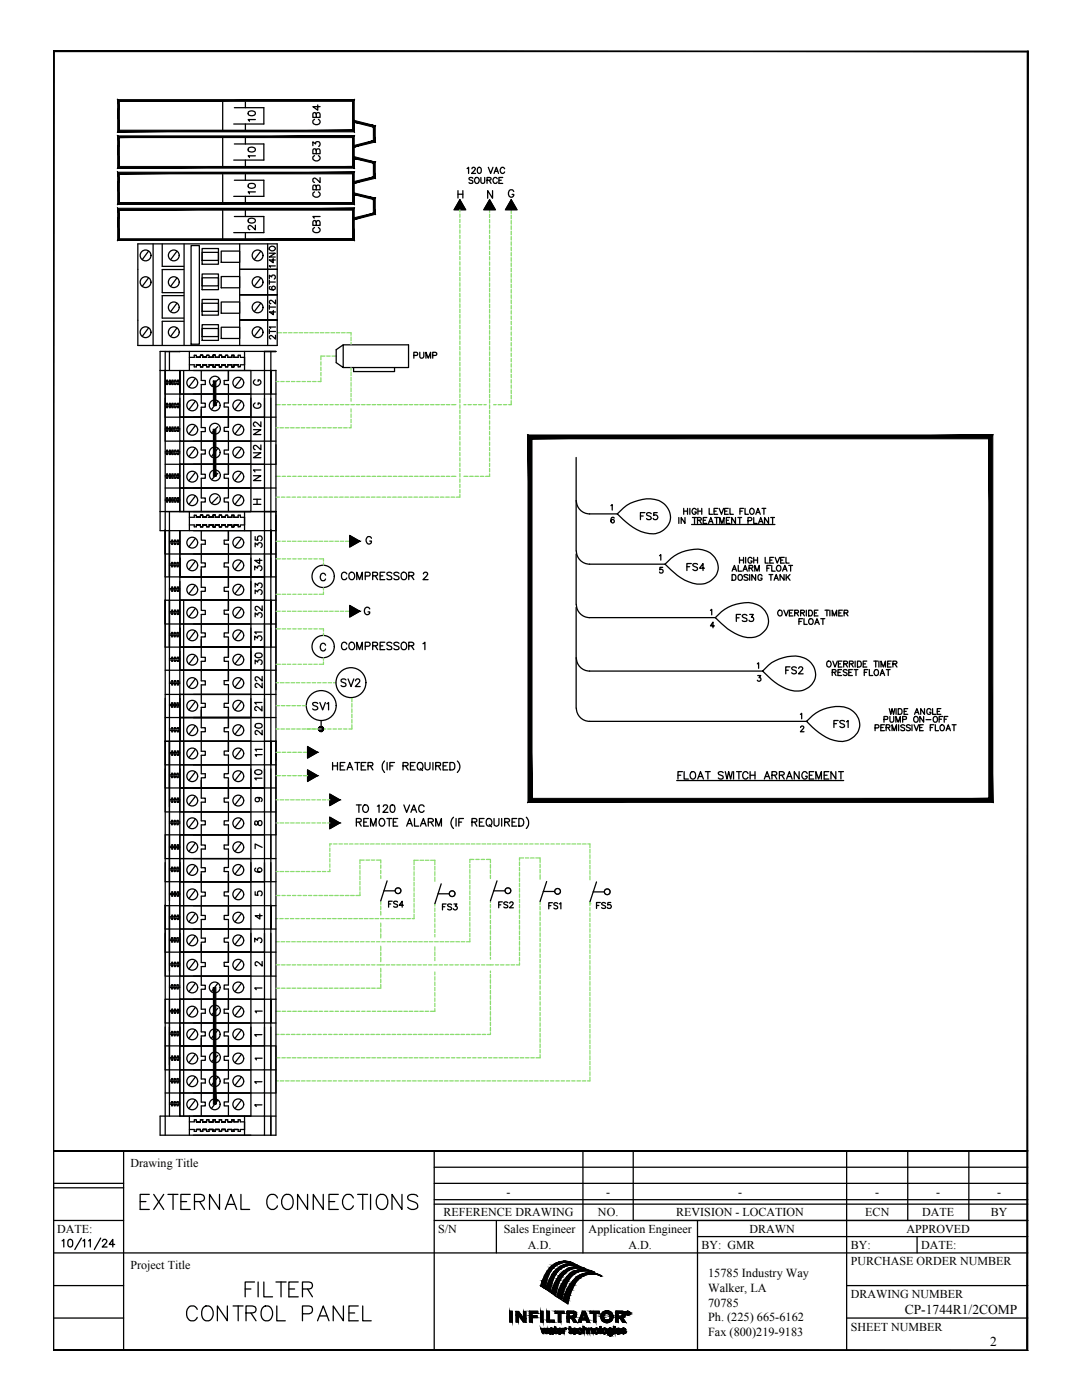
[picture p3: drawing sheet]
<svg xmlns="http://www.w3.org/2000/svg" width="216mm" height="279mm" viewBox="0 0 216 279" stroke-linecap="round" stroke-linejoin="round" font-family="sans-serif">
<defs><g id="words">
<g font-size="6.6">
<text x="26.8" y="242.7">EXTERNAL CONNECTIONS</text>
<text x="36" y="264.9">CONTROL PANEL</text>
</g>
<text font-size="6.2" x="47.6" y="260">FILTER</text>
<g font-size="4.9">
<text x="64.9" y="26.1" transform="rotate(-90 64.9 26.1)">CB4</text>
<text x="64.9" y="33.5" transform="rotate(-90 64.9 33.5)">CB3</text>
<text x="64.9" y="40.6" transform="rotate(-90 64.9 40.6)">CB2</text>
<text x="64.9" y="47.6" transform="rotate(-90 64.9 47.6)">CB1</text>
</g>
<g font-size="4.4">
<text x="51.9" y="25.4" transform="rotate(-90 51.9 25.4)">10</text>
<text x="51.9" y="32.8" transform="rotate(-90 51.9 32.8)">10</text>
<text x="51.9" y="39.9" transform="rotate(-90 51.9 39.9)">10</text>
<text x="51.9" y="47.3" transform="rotate(-90 51.9 47.3)">20</text>
<text x="126.6" y="104.8">FS5</text>
<text x="53.3" y="110.4" transform="rotate(-90 53.3 110.4)">35</text>
<text x="53.3" y="119.9" transform="rotate(-90 53.3 119.9)">33</text>
<text x="53.3" y="115" transform="rotate(-90 53.3 115)">34</text>
<text x="67" y="116.8">COMPRESSOR 2</text>
<text x="135.8" y="115">FS4</text>
<text x="53.3" y="124.5" transform="rotate(-90 53.3 124.5)">32</text>
<text x="145.7" y="125.2">FS3</text>
<text x="53.3" y="129.1" transform="rotate(-90 53.3 129.1)">31</text>
<text x="53.3" y="133.7" transform="rotate(-90 53.3 133.7)">30</text>
<text x="155.6" y="135.8">FS2</text>
<text x="53.3" y="138.6" transform="rotate(-90 53.3 138.6)">22</text>
<text x="53.3" y="143.2" transform="rotate(-90 53.3 143.2)">21</text>
<text x="61" y="142.9">SV1</text>
<text x="66.7" y="138.3">SV2</text>
<text x="53.3" y="147.8" transform="rotate(-90 53.3 147.8)">20</text>
<text x="165.1" y="146.4">FS1</text>
<text x="49.7" y="152">11</text>
<text x="53.3" y="157" transform="rotate(-90 53.3 157)">10</text>
<text x="76.2" y="182.4">FS4</text>
</g>
<g font-size="4">
<text x="92.4" y="37.7">SOURCE</text>
<text x="55.7" y="58.9" transform="rotate(-90 55.7 58.9)">6T3</text>
<text x="55.7" y="54.7" transform="rotate(-90 55.7 54.7)">14NO</text>
<text x="55.7" y="64.2" transform="rotate(-90 55.7 64.2)">4T2</text>
<text x="55.7" y="68.8" transform="rotate(-90 55.7 68.8)">2T1</text>
<text x="49.4" y="78">G</text>
<text x="81.5" y="72.7">PUMP</text>
<text x="49.4" y="82.5">G</text>
<text x="49.4" y="102">H</text>
<text x="49.7" y="170.7">7</text>
<text x="49.7" y="175.3">6</text>
<text x="87.1" y="182.7">FS3</text>
<text x="98.4" y="182.4">FS2</text>
<text x="117.8" y="182.4">FS5</text>
<text x="49.7" y="189.4">3</text>
<text x="49.7" y="194">2</text>
</g>
<g font-size="3.5">
<text x="49.4" y="87.8">N</text>
<text x="49.4" y="92.4">N</text>
<text x="49.7" y="161.2">9</text>
<text x="49.7" y="165.8">8</text>
<text x="49.7" y="179.9">5</text>
<text x="49.7" y="184.5">4</text>
</g>
<g font-size="3.1">
<text x="49.4" y="95.2">1</text>
<text x="49.7" y="203.2">1</text>
<text x="49.7" y="198.6">1</text>
<text x="49.7" y="208.1">1</text>
<text x="49.7" y="212.7">1</text>
<text x="49.7" y="217.3">1</text>
</g>
<g font-size="2.7">
<text x="180.5" y="262.2">CP-1744R1/2COMP</text>
<text x="197.6" y="268.6">2</text>
</g>
<text font-size="2.6" x="49.7" y="221.9">1</text>
<g font-size="2.5">
<text x="141.3" y="254.9">15785 Industry Way</text>
<text x="141.3" y="257.8">Walker, LA</text>
<text x="141.3" y="260.8">70785</text>
<text x="141.3" y="263.7">Ph. (225) 665-6162</text>
<text x="141.3" y="266.6">Fax (800)219-9183</text>
</g>
<g font-size="2.4">
<text x="26.1" y="232.9">Drawing Title</text>
<text x="101.1" y="238.6">-</text>
<text x="120.9" y="238.6">-</text>
<text x="147.3" y="238.6">-</text>
<text x="174.7" y="238.6">-</text>
<text x="186.8" y="238.6">-</text>
<text x="199" y="238.6">-</text>
<text x="88.5" y="242.7">REFERENCE DRAWING</text>
<text x="119.3" y="242.7">NO.</text>
<text x="134.9" y="242.7">REVISION - LOCATION</text>
<text x="172.7" y="242.7">ECN</text>
<text x="184" y="242.7">DATE</text>
<text x="197.7" y="242.7">BY</text>
<text x="11.4" y="246">DATE:</text>
<text x="87.4" y="246">S/N</text>
<text x="100.5" y="246">Sales Engineer</text>
<text x="105.4" y="249.2">A.D.</text>
<text x="117.5" y="246">Application Engineer</text>
<text x="125.4" y="249.2">A.D.</text>
<text x="140" y="249.2">BY: GMR</text>
<text x="149.5" y="246">DRAWN</text>
<text x="169.7" y="249.2">BY:</text>
<text x="180.9" y="246">APPROVED</text>
<text x="183.8" y="249.2">DATE:</text>
<text x="26.1" y="253.3">Project Title</text>
<text x="169.7" y="252.5">PURCHASE ORDER NUMBER</text>
<text x="169.7" y="259">DRAWING NUMBER</text>
<text x="169.7" y="265.5">SHEET NUMBER</text>
</g>
</g></defs>
<!-- layer: 0 -->
<g fill="none" stroke="#000" stroke-width=".25">
<path d="M44.4 20.3v5.8M44.4 27.6v5.8M44.4 34.8v5.8M46.6 39.2h6M46.6 31.9h6M46.6 24.8h6M46.8 36h5.8M46.8 28.7h5.8M46.8 21.5h5.8M91.4 38v1.5M92.4 38v1.5M98.3 38v1.6l-1-1.6v1.6"/>
<path d="M102.5 38.2a.55 .55 0 0 0-.6-.3 .55 .55 0 0 0-.4 .5v.4a.53 .53 0 0 0 .5 .6 .53 .53 0 0 0 .5-.6h-.3M29.6 50.2l-1.2 1.6M29.6 55.5l-1.2 1.6M35.3 50.2l-1.2 1.6M35.3 55.5l-1.2 1.6M36.7 48.7v20.2M44.4 42v5.8M46.6 46.4h6M46.8 43.2h5.8M47.8 58.8h7.5h-7.5M47.8 53.7h7.5v10.2h-7.5M52 50.2l-1.3 1.6"/>
<path d="M52 55.5l-1.3 1.6M53.4 48.7v20.2M55.3 48.7h-27.8v20.2h27.8M29.6 65.5l-1.2 1.6M31.9 73.9h18.2v4.7h-14.2M33 76.2h.3v-.3h.1v.3h.4v-.3h.2v.3h.3v-.3h.2v.3h.4v-.3h.2v.3h.3v-.3h.2v.3h.3M33 70.1v17.9M33 76.4h.3v.3h.1v-.3h.4v.3h.2v-.3M33 78.6h2.9M33.8 70.1v3.8M34.3 76.4v.3h.2v-.3h.4v.3h.2v-.3h.3v.3h.2v-.3h.3M34.3 76.4h-.3h.3"/>
<path d="M35.3 60.5l-1.2 1.7M35.3 65.5l-1.2 1.6M35.9 78.7v4.6h14.2h-14.2v-3.9M35.9 78.6v-4.7v4.7h14.2v4.7h-14.2M35.9 70.1l-2.9 .1M36.6 73.9v28.2M37.8 72.8h1v.4h.4v-.4h.8h-.8h.8v.4h.5v-.4M37.8 70.1v3.8M39 75.6l-1.3 1.6M40 70.9h.5h-.5M40.2 73.9v2h.8v.8h-.8v3.8h.8v.8h-.8v4h.8v.8h-.8v3.7h.8v.8h-.8v4h.8v.8h-.8v4h.8v.8h-.8v1.9M40.4 70.9h-.4v.4h-.8h.8h-.8v-.4h-.4v.4h-1"/>
<path d="M40.5 72.8h.7zM40.5 71.3h.7zM40.5 70.9v.4M41.2 72.8v.4h.5v-.4h.8h-.8h.8v.4v-.4v.4h.4M41.3 70.9h.4v.4h.8h-.8h.8v-.4v.4v-.4h.4M41.6 70.9h-.4v.4M43 73.2v-.4h.8h-.8h.8v.4M43 70.9v.4h.8h-.8h.8v-.4h.4v.4M43.7 75.6l-1.5 1.4M44.1 73.2h-.3h.4M44.2 72.8h.8zM44.2 71.3h.8z"/>
<path d="M44.2 72.8v.4h-.4M45 72.8v.4h.5v-.4M45.1 70.9h.4v.4M45.4 70.9h-.4v.4M45.5 71.3h.8h-.8M45.5 72.8h.8h-.8M45.6 75.9v-2v2h-.9v.8h.9v3.7h-.9v.8h.9v2.1M46.3 70.9v.4v-.4h.4v.4v-.4zM46.3 72.8v.4M46.7 72.8h.8h-.8v.4h-.4h.4zM46.7 71.3h.8v-.4h.4v.4h.9M47.5 72.8v.4h.4v-.4h.9"/>
<path d="M48.2 75.6l-1.3 1.6M48.8 70.1v3.8M50.1 79.4v3.9h-14.2M52 65.5l-1.3 1.6M52 60.5l-1.3 1.7M52.8 70.1v3.8h-14.2M52.8 73.9v4.7h-14.2M54 78.6v-4.7v9.4M54 70.1v3.8M54 79.4v18M55.1 78.6h-2.3v4.7h-14.2h14.2v-3.9M55.1 70.1h-23.2v35.8h18.2v4.7h-14.2"/>
<path d="M55.1 73.9v152.7h-2.3M67.1 69.8l1.4-1v4.5l-1.4-.9zM68.5 68.8h13v4.5h-13M70.6 73.3v.9h8.1v-.9M33 94.9h.3v-.3h.1v.3h.4v-.3h.2v.3h.3v-.3h.2v.3h.4v-.3h.2v.3h.3v-.3h.2v.3h.3M33 95.2h.3v.2h.1v-.2h.4v.2h.2v-.2h.3v.2h.2v-.2h.4v.2h.2v-.2h.3v.2h.2v-.2h.3M33 85.5h.3v-.3h.1v.3h.4v-.3h.2v.3h.3v-.3h.2v.3h.4v-.3h.2v.3h.3v-.3h.2v.3h.3M33 90.2h.3v-.3h.1v.3h.4v-.3h.2v.3h.3v-.3h.2v.3h.4v-.3h.2v.3h.3v-.3h.2v.3h.3M33 80.8h.3v-.3h.1v.3h.4v-.3h.2v.3h.3v-.3h.2v.3h.4v-.3h.2v.3h.3v-.3h.2v.3h.3M33 99.6h.3v-.3h.1v.3h.4v-.3h.2v.3h.3v-.3h.2v.3h.4v-.3h.2v.3h.3v-.3h.2v.3h.3M33 99.9h.3v.3h.1v-.3h.4v.3h.2v-.3h.3v.3h.2v-.3h.4v.3h.2v-.3h.3v.3h.2v-.3h.3M33 81.1h.3v.3h.1v-.3h.4v.3h.2v-.3"/>
<path d="M33 85.8h.3v.3h.1v-.3h.4v.3h.2v-.3M33 90.4h.3v.3h.1v-.3h.4v.3h.2v-.3M33 83.3h2.9M34.3 85.8v.3h.2v-.3h.4v.3h.2v-.3h.3v.3h.2v-.3h.3M34.3 90.4v.3h.2v-.3h.4v.3h.2v-.3h.3v.3h.2v-.3h.3M34.3 85.8h-.3h.3M34.3 90.4h-.3h.3M34.3 81.1v.3h.2v-.3h.4v.3h.2v-.3h.3v.3h.2v-.3h.3M34.3 81.1h-.3h.3M35.9 83.3v4.7h14.2v4.7h-14.2M35.9 88.1v4.6h14.2v4.7h-14.2v4.7h14.2M35.9 92.7v4.7h14.2v4.7h-14.2z"/>
<path d="M39 94.3l-1.3 1.6M39 84.9l-1.3 1.7M39 89.5l-1.3 1.6M39 80.1l-1.3 1.6M39 99l-1.3 1.7M43.5 94.5l-1.3 1.2M43.5 85.2l-1.3 1.2M43.5 89.5l-1.3 1.6M43.5 80.1l-1.3 1.6M43.5 99.2l-1.3 1.2M45.6 81.7v3.6v-2M45.6 85.3h-.9v.8h.9v3.7h-.9v.8h.9v4h-.9v.8h.9v4h-.9v.8h.9v1.9"/>
<path d="M48.2 94.3l-1.3 1.6M48.2 84.9l-1.3 1.7M48.2 89.5l-1.3 1.6M48.2 80.1l-1.3 1.6M48.2 99l-1.3 1.7M50.1 83.3v4.7h-17.1M52.8 92.7v4.7h-14.2M52.8 83.3v4.7h-14.2M52.8 97.4v4.7h-14.2M52.8 83.3h2.3M55.1 88h-2.3v4.7h-14.2M31.9 102.1h23.2"/>
<path d="M33 102.1v59.9M33 115.1h2.9M33.8 117.5h.5v-.3h.1v.3h.4v-.3h.2v.3h.4v-.3h.2v.3h.3M33.8 117.7h.5v.3h.1v-.3h.4v.3h.2v-.3h.4v.3h.2v-.3h.3M33.8 112.8h.4v.3h.2v-.3h.4v.3h.2v-.3h.3v.3h.2v-.3h.4M33.8 112.6h.4v-.3h.2v.3h.4v-.3h.2v.3h.3v-.3h.2v.3h.4M33.8 108.4h.5v.3h.1v-.3h.4v.3h.2v-.3h.4v.3h.2v-.3h.3M33.8 108.1h.5v-.3h.1v.3h.4v-.3h.2v.3h.4v-.3h.2v.3h.3M33.8 115.1v-9.3v14.1M33.8 102.1v13M33.8 119.8v9.3M35.9 119.8v4.7h14.2v4.6h-14.2"/>
<path d="M35.9 105.9v4.7h-2.9M35.9 105.9v4.7h14.2v4.5h-14.2M35.9 115.2v4.6h14.2h-14.2v-3.8M35.9 110.6v4.5h14.2h-14.2zM35.9 105.9v4.6M35.9 119.8v4.7M36.6 119.8v102.9M37.8 104.8h1v.3h.4v-.3h.8h-.8h.8v.3h.5v-.3M37.8 102.1v3.8M38.6 119.8h14.2v-4.6v4.6zM38.6 115.1h14.2v-4.5v4.5zM39 107.5l-1.3 1.6"/>
<path d="M39 116.8l-1.3 1.7M39 112l-1.3 1.7M40 102.8h.5h-.5M40.2 119.8v2h.8v.8h-.8v3.7h.8v.8h-.8v4.1h.8v.8h-.8v3.9h.8v.8h-.8v3.7h.8v.8h-.8v4h.8v.8h-.8v3.9h.8v.8h-.8v3.7h.8v.8h-.8v2.1M40.2 105.9v1.9h.8v.8h-.8v3.7h.8v.8h-.8v4.1h.8v.8h-.8v2M40.4 102.8h-.4v.4h-.8h.8h-.8v-.4h-.4v.4h-1M40.5 103.2h.7zM40.5 104.8h.7zM40.5 102.8v.4M41.2 104.8v.3h.5v-.3h.8h-.8h.8v.3v-.3v.3h.4M41.3 102.8h.4v.4h.8h-.8h.8v-.4v.4v-.4h.4M41.6 102.8h-.4v.4"/>
<path d="M43 102.8v.4h.8h-.8h.8v-.4h.4v.4M43 105.1v-.3h.8h-.8h.8v.3M44.1 105.1h-.3h.4M44.2 103.2h.8zM44.2 104.8h.8zM44.2 104.8v.3h-.4M45 104.8v.3h.5v-.3M45.1 102.8h.4v.4M45.4 102.8h-.4v.4M45.5 103.2h.8h-.8M45.5 104.8h.8h-.8M45.6 119.8v2v-2"/>
<path d="M45.6 113.7v3.5h-.9v.8h.9M45.6 107.8v-1.9v1.9h-.9v.8h.9v3.7h-.9v.8h.9v2M46.3 102.8v.4v-.4h.4v.4v-.4zM46.3 105.1h.4v-.3h.8h-.8v.3zM46.3 104.8v.3M46.7 103.2h.8v-.4h.4v.4h.9M47.5 104.8v.3h.4v-.3h.9M48.2 107.5l-1.3 1.6M48.2 116.8l-1.3 1.7M48.2 112l-1.3 1.7M48.8 102.1v3.8M50.1 119.8v4.7h-14.2"/>
<path d="M50.1 115.2v4.6h-14.2M50.1 116v3.8h-14.2M50.1 111.4v3.7h-14.2M52.8 119.8v4.7h-14.2M52.8 102.1v3.8h-14.2M52.8 105.8v4.8h-14.2M52.8 115.1h2.3M52.8 110.6h2.3M54 115.1v-9.3v9.3M54 102.1v3.8M54 111.4v13.2M55.1 102.1h-2.3h2.3"/>
<path d="M65 114.8a.54 .54 0 0 0-.7-.4 .54 .54 0 0 0-.4 .6v.3a.55 .55 0 0 0 .4 .6 .55 .55 0 0 0 .7-.3M74.1 107.4a.55 .55 0 0 0-.6-.3 .55 .55 0 0 0-.4 .5 .63 .63 0 0 0 .2 .8 .63 .63 0 0 0 .8 0v-.4h-.3M121.9 100.9l.3-.2v1.1M122.5 103.4v-.1a.56 .56 0 0 0-.7 .4 .56 .56 0 0 0 .4 .7 .35 .35 0 0 0 .4-.4 .35 .35 0 0 0-.3-.3 .35 .35 0 0 0-.4 .3M131.6 110.9l.3-.2v1.1M132.2 113.2h-.5l-.1 .5a.38 .38 0 0 1 .6 0 .38 .38 0 0 1 0 .6 .38 .38 0 0 1-.6-.1M135.5 103.3v1.2M136.4 101.5v1.1M136.4 102h.8M136.7 103.3v1.2l-.8-1.2v1.2M137.2 101.5v1.1M137.7 101.5v1.1"/>
<path d="M138 104.7h16.6M138.2 103.3h.8M138.6 103.3v1.2M138.9 101.8a.53 .53 0 0 0-.8-.1 .53 .53 0 0 0 .2 .9h.3l.3-.1v-.3h-.3M139.2 103.8h.7v-.4l-.7-.1v1.2M139.3 102h.7M139.3 101.5v1.1M139.6 103.8l.3 .7M140 101.5v1.1M140.3 103.8h.5M141 103.3h-.7v1.2h.7M141.4 104.5l.4-1.2 .5 1.2"/>
<path d="M141.5 101.5v1.1h.7M141.5 104.1h.6M142.5 102h.4M142.6 103.3h.8M143 103.3v1.2M143.2 101.5h-.7v1.1h.7M143.5 101.5l.5 1.1 .4-1.1M143.6 104.5v-1.2l.4 1.2 .5-1.2v1.2M144.6 102h.5M144.9 103.8h.5M145.3 101.5h-.7v1.1h.7M145.7 103.3h-.8v1.2h.8"/>
<path d="M145.7 101.5v1.1h.6M146.1 114l.4-1.2 .5 1.2M146.1 114.7a.65 .65 0 0 1 .7 .2 .65 .65 0 0 1 0 .8l-.7 .1zM146.2 113.6h.6M146.8 103.3v1.2l-.8-1.2v1.2M147.2 103.3h.8M147.3 112.8v1.2h.7M147.3 114.8l.2-.1a.54 .54 0 0 1 .7 .6 .54 .54 0 0 1-.9 .4zM147.6 111.2v1.2M147.6 111.8h.8M147.6 103.3v1.2M147.6 102h.5"/>
<path d="M148.2 114l.5-1.2 .4 1.2M148.4 101.5h-.8v1.1M148.4 111.2v1.2M148.4 113.6h.6M148.7 101.5v1.1h.6M148.8 111.2v1.2M149.3 103.9l.6-.1 .1-.4-.7-.1v1.2M149.3 114.8l-.3-.1-.6 .1 .2 .3 .7 .4v.2l-.3 .1-.6-.1M149.5 113.4l.6-.1 .1-.4-.7-.1v1.2M149.6 114.7v1.1M149.8 101.5a.53 .53 0 0 1 .7 .6 .53 .53 0 0 1-.7 .5l-.2-.4zM149.8 113.4l.4 .6"/>
<path d="M150.1 111.5l-.3-.3a.56 .56 0 0 0-.6 .6 .56 .56 0 0 0 .7 .5l.2-.3h-.3M150.4 103.3v1.2h.7M150.4 111.8h.8M150.4 111.2v1.2M150.6 114v-1.2l.5 1.2 .4-1.2v1.2M150.8 114.7v1.1l-.8-1.1v1.1M150.8 102.6l.4-1.1 .5 1.1M151 102.3h.5M151.2 111.2v1.2M151.4 104.5l.4-1.2 .5 1.2M151.5 104.1h.6M152 115a.41 .41 0 0 0-.4-.3 .41 .41 0 0 0-.4 .4v.3a.4 .4 0 0 0 .4 .4 .4 .4 0 0 0 .4-.4h-.2"/>
<path d="M152 101.5h.8M152.4 101.5v1.1M152.7 111.2v1.2h.6M153 113.4h.4M153.4 103.3v1.2l-.8-1.2v1.2M153.4 114.7h.8M153.6 111.8h.4M153.7 112.8h-.7v1.2M153.8 103.3h.7M153.8 114.7v1.1M154 112.8v1.2h.7M154.2 103.3v1.2"/>
<path d="M154.3 111.2h-.7v1.2h.7M154.5 115.8l.4-1.1 .4 1.1M154.6 115.4h.6M154.7 111.2l.4 1.2 .5-1.2M155.1 113l.2-.2a.56 .56 0 0 1 .5 .6 .56 .56 0 0 1-.6 .5l-.3-.3zM155.8 111.8h.4M156.2 114l.4-1.2 .4 1.2M156.3 113.6h.6M156.4 114.7v1.1l-.8-1.1v1.1M156.5 111.2h-.7v1.2h.7M156.8 111.2v1.2h.7M156.9 114.7v1.1"/>
<path d="M157.2 115.2l.4 .6M157.4 112.8h.7M157.6 114.7l-.7 .7M157.8 112.8v1.2M33 129.1h2.9M33 124.5h2.9M33 138.6h2.9M33.8 131.4h.5v-.2h.1v.2h.4v-.2h.2v.2h.4v-.2h.2v.2h.3M33.8 131.7h.5v.3h.1v-.3h.4v.3h.2v-.3h.4v.3h.2v-.3h.3M33.8 126.8h.4v.3h.2v-.3h.4v.3h.2v-.3h.3v.3h.2v-.3h.4M33.8 126.5h.4v-.3h.2v.3h.4v-.3h.2v.3h.3v-.3h.2v.3h.4M33.8 136.4h.5v.3h.1v-.3h.4v.3h.2v-.3h.4v.3h.2v-.3h.3"/>
<path d="M33.8 136.1h.5v-.3h.1v.3h.4v-.3h.2v.3h.4v-.3h.2v.3h.3M33.8 122.3h.5v.3h.1v-.3h.4v.3h.2v-.3h.4v.3h.2v-.3h.3M33.8 122.1h.5v-.3h.1v.3h.4v-.3h.2v.3h.4v-.3h.2v.3h.3M33.8 129.1v-9.4v14.1M33.8 133.8v88.9M35.9 138.6v4.6h14.2M35.9 129.1v9.5h14.2v4.6h-14.2M35.9 139.4v3.8h14.2M35.9 129.2v4.6h14.2h-14.2v-3.8M35.9 124.5v4.6v-3.8v3.8h14.2M35.9 124.6v4.5h14.2M35.9 138.6v23.4"/>
<path d="M38.6 133.8h14.2v-4.6v4.6zM38.6 129.1h14.2v-4.6v4.6zM39 121.4l-1.3 1.7M39 130.8l-1.3 1.7M39 126l-1.3 1.6M39 135.5l-1.3 1.6M45.6 135.8h-.9v.8h.9v3.8h-.9v.8h.9v4h-.9v.8h.9M45.6 127.6v3.6h-.9v.8h.9M45.6 121.8h-.9v.8h.9v3.7h-.9v.8h.9v2M45.6 133.8v2v-2M48.2 121.4l-1.3 1.7M48.2 130.8l-1.3 1.7"/>
<path d="M48.2 126l-1.3 1.6M48.2 135.5l-1.3 1.6M50.1 139.4v3.8h-14.2M50.1 129.2v4.6h-14.2h14.2v-3.8M50.1 125.3v3.8h-14.2M50.1 129.1v9.5h-14.2M52.8 133.8v4.8h-14.2M52.8 129.1h2.3M52.8 124.5h2.3M54 124.5v-4.7v9.3M54 124.4v-4.7v9.4M54 125.3v22.6"/>
<path d="M55.1 138.6h-2.3v4.6h-14.2h14.2v-3.8M65 128.8a.54 .54 0 0 0-.7-.4 .54 .54 0 0 0-.4 .6 .61 .61 0 0 0 .2 .8 .61 .61 0 0 0 .8-.1l.1-.2M69.2 128.6a.54 .54 0 0 0-.6-.4 .54 .54 0 0 0-.5 .6v.3a.55 .55 0 0 0 .5 .6 .55 .55 0 0 0 .6-.4M69.8 128.4a.68 .68 0 0 1 .9 .1 .68 .68 0 0 1-.1 .9l-.1 .2a.73 .73 0 0 1-.9-.3 .73 .73 0 0 1 .2-.9zM71.2 129.7v-1.5l.5 1.5 .6-1.5v1.5M72.9 129l.8-.1 .2-.2-.2-.4-.8-.1v1.5M73.8 121.5a.55 .55 0 0 0-.6-.3 .55 .55 0 0 0-.5 .5v.4a.53 .53 0 0 0 .5 .6 .53 .53 0 0 0 .6-.6h-.4M74.4 128.9l.9-.1v-.5l-.3-.1h-.6v1.5M74.9 128.9l.4 .8M75.8 128.9h.6M76.8 128.2h-1v1.5h1M78.2 128.4a.54 .54 0 0 0-.6-.3 .54 .54 0 0 0-.4 .5l.1 .2 .7 .2 .2 .2-.2 .4h-.7l-.1-.2"/>
<path d="M79.6 128.4a.58 .58 0 0 0-.5-.2 .58 .58 0 0 0-.5 .4l.1 .2 .7 .2 .2 .2-.2 .4h-.7l-.1-.2M80.3 128.3a.73 .73 0 0 1 .9 .4 .73 .73 0 0 1-.5 1 .76 .76 0 0 1-.7-.6 .76 .76 0 0 1 .3-.8zM81.6 128.9l.8-.1 .2-.3-.4-.3h-.6v1.5M82.1 128.9l.5 .8M84.4 128.5l.4-.3v1.5M141.8 121.8l.2-.2v1.1M142.6 124.9h-.8l.5-.8v1.2M151.1 132.5l.3-.2v1.1M151.2 134.8h.6l-.3 .4a.37 .37 0 0 1 .3 .6 .37 .37 0 0 1-.7-.1M155.3 121.9l.2-.1a.56 .56 0 0 1 .6 .6 .56 .56 0 0 1-.7 .5l-.2-.4zM156.4 121.8l.5 1.1 .4-1.1M157.5 122.3h.5"/>
<path d="M158.2 121.8h-.7v1.1h.7M158.6 122.3h.6v-.5h-.6v1.1M158.9 122.3l.4 .6M159.4 124h.5M159.8 122.3h.6l.1-.4-.7-.1v1.1M160.1 123.5h-.7v1.1M160.1 122.3l.4 .6M160.4 123.5v1.1h.7M160.9 121.8v1.1M161.4 121.8h.3a.61 .61 0 0 1 .4 .6 .61 .61 0 0 1-.4 .5h-.3zM162.5 122.3h.4M162.6 124.6l.4-1.1 .5 1.1"/>
<path d="M162.8 124.2h.5M163.2 121.8h-.7v1.1h.7M163.8 123.5h.8M164.2 123.5v1.1M164.6 121.8h.8M165 121.8v1.1M165 132.1a.55 .55 0 0 1 .8 .1 .55 .55 0 0 1-.2 .8 .56 .56 0 0 1-.7-.2 .56 .56 0 0 1 .1-.7zM165.6 121.8v1.1M166.1 122.9v-1.1l.4 1.1 .4-1.1v1.1M166.1 134.2l.7-.1v-.3l-.7-.2v1.2M166.2 131.9l.4 1.2 .5-1.2M166.4 134.2l.4 .6"/>
<path d="M167.2 134.2h.5M167.3 132.5h.4M167.4 122.3h.4M167.9 133.6h-.7v1.2h.7M168 131.9h-.7v1.2h.7M168.1 121.8h-.7v1.1h.7M168.3 132.5l.8-.1v-.3l-.8-.2v1.2M168.4 122.3h.7v-.5h-.7v1.1M168.7 132.5l.4 .6M168.8 122.3l.4 .6M169 133.8l-.2-.2-.5 .2 .1 .3 .6 .3v.2l-.2 .2-.5-.2M169.4 134.2h.4"/>
<path d="M169.5 132.5l.7-.1v-.4l-.7-.1v1.2M169.9 132.5l.4 .6M170.1 133.6h-.7v1.2h.7M170.4 133.6h.8M170.6 131.9v1.2M170.8 133.6v1.2M171.1 131.9a.65 .65 0 0 1 .7 .3 .65 .65 0 0 1 0 .8l-.7 .1zM172.2 132.5h.5M172.5 134.2h.4M173 131.9h-.8v1.2h.8M173.2 133.6h-.7v1.2M173.5 133.6v1.2h.6"/>
<path d="M174.4 131.9h.7M174.6 133.7a.55 .55 0 0 1 .7 .5 .55 .55 0 0 1-.7 .5l-.2-.3zM174.7 131.9v1.2M175.4 131.9v1.2M175.6 134.8l.5-1.2 .4 1.2M175.8 133.1v-1.2l.5 1.2 .4-1.2v1.2M175.8 134.4h.5M176.9 133.6h.7M177.1 132.5h.5M177.2 133.6v1.2M177.8 131.9h-.7v1.2h.7M178.2 132.5l.6-.1 .2-.2-.2-.2-.6-.1v1.2"/>
<path d="M178.5 132.5l.5 .6M33 143.2h2.9M33 157.3h2.9M33 147.9h17.1M33.8 145.5h.5v-.3h.1v.3h.4v-.3h.2v.3h.4v-.3h.2v.3h.3M33.8 145.8h.5v.2h.1v-.2h.4v.2h.2v-.2h.4v.2h.2v-.2h.3M33.8 150.2h.5v-.3h.1v.3h.4v-.3h.2v.3h.4v-.3h.2v.3h.3M33.8 150.4h.5v.3h.1v-.3h.4v.3h.2v-.3h.4v.3h.2v-.3h.3M33.8 159.8h.5v.3h.1v-.3h.4v.3h.2v-.3h.4v.3h.2v-.3h.3M33.8 159.5h.5v-.2h.1v.2h.4v-.2h.2v.2h.4v-.2h.2v.2h.3M33.8 154.6h.4v-.3h.2v.3h.4v-.3h.2v.3h.3v-.3h.2v.3h.4M33.8 154.9h.4v.3h.2v-.3h.4v.3h.2v-.3h.3v.3h.2v-.3h.4"/>
<path d="M33.8 140.8h.4v.3h.2v-.3h.4v.3h.2v-.3h.3v.3h.2v-.3h.4M33.8 140.6h.4v-.3h.2v.3h.4v-.3h.2v.3h.3v-.3h.2v.3h.4M35.9 157.3v4.7h14.2v4.6h-14.2M35.9 152.7v4.6h14.2h-14.2v-3.9M35.9 147.9v4.7h14.2v4.7h-14.2M39 144.9l-1.3 1.6M39 149.5l-1.3 1.7M39 158.9l-1.3 1.7M39 154.1l-1.3 1.6M39 140l-1.3 1.7M40.2 155.7v3.6h.8v.8h-.8v3.7h.8v.8h-.8v4h.8v.8h-.8v3.8h.8v.8h-.8v2M45.6 155.7v3.6h-.9v.8h.9v3.7h-.9v.8h.9v4h-.9v.8h.9v3.7h-.9v.8h.9v2.1"/>
<path d="M45.6 149.9h-.9v.8h.9v3.7h-.9v.8h.9v2.1M45.6 147.9v2v-2M48.2 144.9l-1.3 1.6M48.2 149.5l-1.3 1.7M48.2 158.9l-1.3 1.7M48.2 154.1l-1.3 1.6M48.2 140l-1.3 1.7M50.1 143.2v4.7h-14.2v-4.7v4.7h14.2M50.1 157.3v4.7h-14.2M50.1 153.4v3.9h-14.2M50.1 147.9v4.7h-17.1M52.8 157.3v4.7h-14.2"/>
<path d="M52.8 147.9v4.7h-14.2M52.8 157.3h2.3M54 152.6v-4.7v9.4M54 153.4v27.3M55.1 143.2h-2.3v4.7h-14.2M55.1 152.6h-2.3v4.7h-14.2h14.2v-3.9M66.4 152.2v1.5M66.4 152.9h.9M67.3 152.2v1.5M67.9 152.9h.6M68.8 152.2h-.9v1.5h.9M69.2 153.7l.6-1.5 .6 1.5"/>
<path d="M69.5 153.1h.7M70.8 152.2h1M71.3 152.2v1.5M72.1 152.9h.5M73 152.2h-.9v1.5h.9M73.4 152.9l.9-.1 .1-.4-.1-.2h-.9v1.5M73.9 152.9l.5 .8M76.7 151.9a1.61 1.61 0 0 0 0 2.3M77.2 152.2v1.5M77.8 152.9h.6M78.7 152.2h-.9v1.5M80.4 152.9l.9-.1 .1-.4-.1-.2h-.9v1.5"/>
<path d="M80.9 152.9l.5 .8M81.9 152.9h.6M82.8 152.2h-.9v1.5h.9M83.4 152.4a.61 .61 0 0 1 .8-.1 .61 .61 0 0 1 .2 .8 .57 .57 0 0 1-.6 .6 .57 .57 0 0 1-.5-.6zM83.9 153.4l.4 .4M84.8 152.2v1l.4 .5 .6-.3v-1.2M86.4 152.2v1.5M86.9 152.9l.9-.1 .1-.5-1-.1v1.5M87.4 152.9l.5 .8M88.4 152.9h.6M89.4 152.2h-1v1.5h1M89.8 152.2h.5a.81 .81 0 0 1 .5 .7 .81 .81 0 0 1-.5 .8h-.5z"/>
<path d="M91.3 151.9a1.52 1.52 0 0 1 0 2.3M135 155.8h33.3M135.3 154.7h.5M136.2 154h-.9v1.5M136.5 154v1.5h.9M137.8 154.2a.61 .61 0 0 1 .8-.1 .61 .61 0 0 1 .2 .8 .55 .55 0 0 1-.6 .6 .55 .55 0 0 1-.5-.6zM139.2 155.5l.6-1.5 .6 1.5M139.4 155h.8M140.7 154h1M141.3 154v1.5M144.3 154.2a.54 .54 0 0 0-.5-.2 .54 .54 0 0 0-.5 .4l.2 .2 .7 .2 .1 .5a.63 .63 0 0 1-1 0M144.7 154l.4 1.5 .3-1.5 .4 1.5 .3-1.5"/>
<path d="M146.4 154v1.5M147 154h.9M147.4 154v1.5M149.3 154.4a.54 .54 0 0 0-.7-.4 .54 .54 0 0 0-.4 .6 .6 .6 0 0 0 .3 .8 .6 .6 0 0 0 .8-.3M149.7 154.7h1M149.7 154v1.5M150.7 154v1.5M152.5 155.5l.6-1.5 .5 1.5M152.7 155h.7M154 154.7l.9-.1 .1-.3-.3-.3h-.7v1.5M154.5 154.7l.5 .8M155.5 154.7l.8-.1 .2-.3-.4-.3h-.6v1.5"/>
<path d="M156 154.7l.5 .8M157 155.5l.5-1.5 .6 1.5M157.2 155h.6M159.5 154v1.5l-1-1.5v1.5M159.7 142.6l.3-.2v1.1M159.8 145.2l.2-.3 .3 .1v.3l-.6 .7h.7M161.1 154.4a.54 .54 0 0 0-.7-.4 .54 .54 0 0 0-.4 .6 .6 .6 0 0 0 .3 .8 .6 .6 0 0 0 .8-.3v-.2h-.4M161.5 154.7h.5M162.4 154h-.9v1.5h.9M162.8 155.5v-1.5l.6 1.5 .5-1.5v1.5M164.5 154.7h.5M165.4 154h-.9v1.5h.9"/>
<path d="M166.8 154v1.5l-1-1.5v1.5M167.3 154h1M167.8 154v1.5M174.6 145.3l.7-.1v-.4l-.7-.2v1.2M175.8 145.2h.4M176.4 143.6l.7-.1v-.4l-.7-.1v1.1M176.5 144.6h-.7v1.2h.7M176.8 145.2l.7-.1v-.3l-.7-.2v1.2M177.2 145.2l.4 .6M177.4 141.4l.3 1.2 .3-1.2 .3 1.2 .2-1.2M177.6 143v.8a.38 .38 0 0 0 .4 .3 .38 .38 0 0 0 .3-.3v-.8M178 145.8v-1.2l.4 1.2 .5-1.2v1.2"/>
<path d="M178.8 144.1v-1.1l.4 1.1 .4-1.1v1.1M178.8 141.4v1.2M179.2 141.4a.65 .65 0 0 1 .7 .3 .65 .65 0 0 1 0 .7l-.7 .2zM179.3 144.6v1.2M180.1 143.6l.7-.1v-.4l-.7-.1v1.1M180.4 142h.4M180.5 144.8l-.3-.2-.5 .2 .2 .3 .6 .4v.2l-.3 .1-.5-.1M181.1 141.4h-.7v1.2h.7M181.6 144.8l-.3-.2-.4 .2 .1 .3 .6 .4v.2l-.3 .1-.4-.1M182 144.6v1.2M182.4 144.6l.5 1.2 .4-1.2M182.5 142.6l.5-1.2 .4 1.2"/>
<path d="M182.7 142.2h.5M183.5 145.2h.5M184.2 144.6h-.7v1.2h.7M184.3 143v1.1l-.8-1.1v1.1M184.5 141.4v1.2l-.8-1.2v1.2M184.8 143.6h.9M185.6 145.2h.4M185.7 141.7a.41 .41 0 0 0-.4-.3 .41 .41 0 0 0-.4 .4v.3a.4 .4 0 0 0 .4 .5 .4 .4 0 0 0 .4-.5h-.2M186.1 141.4v1.2h.7M186.3 143.2l.2-.2a.56 .56 0 0 1 .6 .6 .56 .56 0 0 1-.7 .5l-.2-.4zM186.3 144.6h-.7v1.2M186.6 144.6v1.2h.7"/>
<path d="M187 142h.5M187.4 143.5h.5M187.6 144.8a.52 .52 0 0 1 .9 .4 .52 .52 0 0 1-.9 .5zM187.7 141.4h-.7v1.2h.7M188.1 143h-.7v1.1M188.4 143.5h.4M188.8 145.8l.4-1.2 .4 1.2M188.9 145.4h.6M189.1 143h-.7v1.1M190 144.6h.8M190.4 144.6v1.2M33 166.6v28.2"/>
<path d="M33 171.4h2.9M33 162h2.9M33.8 164.3h.4v.3h.2v-.3h.4v.3h.2v-.3h.3v.3h.2v-.3h.4M33.8 164h.4v-.3h.2v.3h.4v-.3h.2v.3h.3v-.3h.2v.3h.4M33.8 169.1h.5v.3h.1v-.3h.4v.3h.2v-.3h.4v.3h.2v-.3h.3M33.8 168.9h.5v-.3h.1v.3h.4v-.3h.2v.3h.4v-.3h.2v.3h.3M33.8 173.6h.4v.3h.2v-.3h.4v.3h.2v-.3h.3v.3h.2v-.3h.4M33.8 173.4h.4v-.3h.2v.3h.4v-.3h.2v.3h.3v-.3h.2v.3h.4M33.8 178.3h.5v-.3h.1v.3h.4v-.3h.2v.3h.4v-.3h.2v.3h.3M33.8 178.5h.5v.3h.1v-.3h.4v.3h.2v-.3h.4v.3h.2v-.3h.3M35.9 162v4.6h14.2v4.8h-14.2M35.9 166.6v4.8h14.2v4.6h-17.1"/>
<path d="M35.9 176v4.7h14.2M35.9 171.4v4.6h14.2h-14.2v-3.8v22.6M35.9 171.4v4.6h14.2v-3.8M35.9 166.6v4.8M39 163.5l-1.3 1.6M39 168.3l-1.3 1.6M39 172.8l-1.3 1.6M39 177.7l-1.3 1.6M40.2 176v2h.8v.8h-.8v3.9h.8v.8h-.8v3.7h.8v.8h-.8v2M45.6 174.4v3.6h-.9v.8h.9v3.9h-.9v.8h.9v3.7h-.9v.8h.9v2M45.6 176v2M48.2 163.5l-1.3 1.6"/>
<path d="M48.2 168.3l-1.3 1.6M48.2 172.8l-1.3 1.6M48.2 177.7l-1.3 1.6M50.1 176v4.7h-17.1M52.8 166.6v4.8h-14.2M55.1 162h-2.3v4.6h-14.2M55.1 176h-2.3v9.4h-14.2M55.1 171.4h-2.3v4.6h-14.2h14.2v-3.8M71.1 164.1l.9-.2v-.4l-.3-.1h-.6v1.5M71.1 160.6h1M71.6 160.6v1.5M71.6 164.1l.5 .8"/>
<path d="M72.6 164.1h.5M72.7 160.7a.73 .73 0 0 1 .8 .6 .73 .73 0 0 1-.7 .8 .87 .87 0 0 1-.1-1.4zM73.5 163.4h-.9v1.5h.9M73.9 164.9v-1.5l.6 1.5 .5-1.5v1.5M75.3 160.9l.3-.3v1.5M75.8 163.6a.69 .69 0 0 1 .9 .1 .69 .69 0 0 1-.1 1 .61 .61 0 0 1-.8 0 .61 .61 0 0 1-.2-.8zM76.5 161a.44 .44 0 0 1 .4-.4 .44 .44 0 0 1 .4 .3l-.2 .5-.7 .7h1M77.2 163.4h1M77.2 175.8l-1.2 4M77.7 163.4v1.5M78 160.7l.4-.1a.8 .8 0 0 1 .4 .8 .8 .8 0 0 1-.5 .7 .97 .97 0 0 1-.3-1.4zM78.5 164.1h.5"/>
<path d="M79.4 163.4h-.9v1.5h.9M80.6 160.6l.5 1.5 .6-1.5M81.1 164.9l.6-1.5 .6 1.5M81.4 164.4h.7M82 162.1l.6-1.5 .5 1.5M82.2 161.6h.7M82.7 163.4v1.5h.9M83.9 164.9l.6-1.5 .5 1.5M84.1 164.4h.7M84.6 161a.55 .55 0 0 0-.6-.4 .55 .55 0 0 0-.4 .6v.4a.55 .55 0 0 0 .4 .5 .55 .55 0 0 0 .6-.3M85.5 164.1l.8-.1 .2-.4-.4-.2h-.6v1.5M86 164.1l.5 .8"/>
<path d="M86.9 164.9v-1.5l.6 1.5 .6-1.5v1.5M88 176.4l-1.2 4M90.5 163.1a1.48 1.48 0 0 0 0 2.2M91 163.4v1.5M91.6 164.1h.5M92.5 163.4h-.9v1.5M94.2 164.1l.9-.2v-.4l-.3-.1h-.6v1.5M94.7 164.1l.5 .8M95.7 164.1h.5M96.6 163.4h-.9v1.5h.9M97.1 163.6a.69 .69 0 0 1 1 .1 .69 .69 0 0 1-.1 1 .61 .61 0 0 1-.8 0 .61 .61 0 0 1-.2-.8zM97.6 164.6l.5 .4"/>
<path d="M98.5 177.8h2.2M98.6 163.4v1.3l.4 .2 .3-.1 .3-.3v-1.1M99.2 175.8l-1.3 4M100.1 163.4v1.5M100.7 164.1l.8-.1 .2-.4-.4-.2h-.6v1.5M101.2 164.1l.5 .8M102.2 164.1h.5M103.1 163.4h-.9v1.5h.9M103.5 163.4a.79 .79 0 0 1 1 .7 .79 .79 0 0 1-1 .8zM105 163.1a1.57 1.57 0 0 1 0 2.2M108.4 177.9h2.2M109.1 175.9l-1.3 4"/>
<path d="M119 176l-1.3 4M33 199.4v27.2M33 194.8h2.9M33 190h2.9M33.8 183h.5v-.3h.1v.3h.4v-.3h.2v.3h.4v-.3h.2v.3h.3M33.8 183.2h.5v.3h.1v-.3h.4v.3h.2v-.3h.4v.3h.2v-.3h.3M33.8 192.6h.5v.3h.1v-.3h.4v.3h.2v-.3h.4v.3h.2v-.3h.3M33.8 192.3h.5v-.2h.1v.2h.4v-.2h.2v.2h.4v-.2h.2v.2h.3M33.8 187.4h.4v-.3h.2v.3h.4v-.3h.2v.3h.3v-.3h.2v.3h.4M33.8 187.7h.4v.3h.2v-.3h.4v.3h.2v-.3h.3v.3h.2v-.3h.4M33.8 197.1h.4v.2h.2v-.2h.4v.2h.2v-.2h.3v.2h.2v-.2h.4M33.8 196.8h.4v-.3h.2v.3h.4v-.3h.2v.3h.3v-.3h.2v.3h.4"/>
<path d="M35.9 180.7v4.7h14.2v4.6h-14.2M35.9 199.4v4.8h14.2v4.5h-14.2M35.9 194.8v4.6h14.2v4.8h-14.2M35.9 185.4v4.6h14.2h-14.2v-3.7M35.9 190.1v4.7h14.2v4.6h-14.2M35.9 199.4v9.3M38.6 180.7h16.5M39 182.3l-1.3 1.7M39 191.7l-1.3 1.7M39 186.8l-1.3 1.7M39 196.2l-1.3 1.7M40.2 188.5v3.6h.8v.8h-.8v3.7h.8v.8h-.8v4h.8v.8h-.8v3.7h.8v.8h-.8v4.1h.8v.8h-.8v3.7h.8v.8h-.8v3.8h.8v.8h-.8v2"/>
<path d="M43.5 196.2l-1.3 1.7M45.6 192.1h-.9v.8h.9v3.7h-.9v.8h.9v4h-.9v.8h.9v3.7h-.9v.8h.9v2M45.6 188.5v3.6v-2M48.2 182.3l-1.3 1.7M48.2 191.7l-1.3 1.7M48.2 186.8l-1.3 1.7M48.2 196.2l-1.3 1.7M50.1 180.7v4.7h-17.1M50.1 186.3v3.7h-14.2M50.1 190.1v4.7h-14.2M52.8 190.1v4.7h-14.2M52.8 199.4v4.8h-14.2"/>
<path d="M52.8 190h2.3M54 185.4v-4.7v9.3M54 186.3v13.1M55.1 185.4h-2.3v4.6h-14.2h14.2v-3.7M55.1 194.8h-2.3v4.6h-14.2M109.5 180.7h.4M110.2 180.2h-.7v1.2M111.3 180.3l-.3-.1-.5 .1 .1 .3 .5 .2 .2 .2v.2l-.3 .2-.5-.2M111.6 180.4l.3-.2v1.2M33 218.1h17.1v-4.6h-14.2v-4.7v13.9M33 204.2h2.9M33 208.7h2.9"/>
<path d="M33.8 206.4h.4v.3h.2v-.3h.4v.3h.2v-.3h.3v.3h.2v-.3h.4M33.8 206.1h.4v-.2h.2v.2h.4v-.2h.2v.2h.3v-.2h.2v.2h.4M33.8 201.9h.5v.3h.1v-.3h.4v.3h.2v-.3h.4v.3h.2v-.3h.3M33.8 211.1h.5v-.3h.1v.3h.4v-.3h.2v.3h.4v-.3h.2v.3h.3M33.8 211.3h.5v.3h.1v-.3h.4v.3h.2v-.3h.4v.3h.2v-.3h.3M33.8 215.8h.4v.3h.2v-.3h.4v.3h.2v-.3h.3v.3h.2v-.3h.4M33.8 215.5h.4v-.2h.2v.2h.4v-.2h.2v.2h.3v-.2h.2v.2h.4M33.8 201.7h.5v-.3h.1v.3h.4v-.3h.2v.3h.4v-.3h.2v.3h.3M35.9 218.2v4.5h14.2M35.9 213.6v4.5h14.2v4.6h-14.2M35.9 204.2v4.5h14.2h-14.2v-3.7M39 201.1l-1.3 1.6"/>
<path d="M39 205.6l-1.3 1.6M39 210.4l-1.3 1.7M39 215l-1.3 1.6M39 219.6l-1.3 1.6M43.5 201.2l-1.3 1.3M43.5 205.6l-1.3 1.6M43.5 210.6l-1.3 1.3M43.5 215l-1.3 1.6M43.5 219.6l-1.3 1.6M45.6 207.2v3.6h-.9v.8h.9v3.7h-.9v.8h.9v3.8h-.9v.8h.9v2M48.2 201.1l-1.3 1.6M48.2 205.6l-1.3 1.6"/>
<path d="M48.2 210.4l-1.3 1.7M48.2 215l-1.3 1.6M48.2 219.6l-1.3 1.6M50.1 208.8v4.7h-17.1M50.1 205v3.7h-14.2M52.8 208.8v4.7h-14.2M52.8 208.7h2.3M54 204.1v-4.7v9.3M54 205v21.6M55.1 204.2h-2.3v4.5h-14.2h14.2v-3.7M55.1 218.1h-2.3v4.6h-14.2M55.1 213.5h-2.3v4.6h-14.2"/>
<path d="M10.6 229.7h194.5h-194.5M10.6 237.1h14.1M10.6 236.2h14.1M24.7 229.7v39.8M33.8 220.1h.4v-.2h.2v.2h.4v-.2h.2v.2h.3v-.2h.2v.2h.4M33.8 220.4h.4v.3h.2v-.3h.4v.3h.2v-.3h.3v.3h.2v-.3h.4M35.9 222.7h-4v3.9h18.2M37.8 225.4h1v.4h.4v-.4h.8h-.8h.8v.4h.5v-.4M37.8 222.7v3.9M40 223.5h.5h-.5M40.4 223.5h-.4v.4h-.8h.8h-.8v-.4h-.4v.4h-1M40.5 225.4h.7z"/>
<path d="M40.5 223.5v.4h.7h-.7M41.2 225.4v.4h.5v-.4h.8h-.8h.8v.4M41.3 223.5h.4v.4h.8M41.6 223.5h-.4v.4M42.5 223.9v-.4h.5v.4h.8h-.8h.8v-.4h.4v.4M42.5 225.8h.4M42.5 225.8v-.4v.4M42.9 223.5h-.4v.4M43 225.8v-.4h.8h-.8h.8v.4M43 223.5h-.5v.4M44.1 225.8h-.3h.4M44.2 223.9h.8z"/>
<path d="M44.2 225.4h.8zM44.2 225.4v.4h-.4M45 225.4v.4h.5v-.4M45.1 223.5h.4v.4M45.4 223.5h-.4v.4M45.5 225.4h.8h-.8M45.5 223.9h.8h-.8M46.3 223.5v.4v-.4h.4v.4v-.4zM46.3 225.8h.4h-.4M46.3 225.4v.4M46.7 225.4h.8h-.8M46.7 223.9h.8v-.4h.4v.4h.9"/>
<path d="M46.7 225.4v.4M47.5 225.4v.4h.4v-.4h.9M48.8 222.7v3.9M55.1 222.7h-2.3v3.9h-14.2M86.6 229.7v39.8M86.6 236.2h118.5M86.6 232.9h118.5M86.6 239.4h118.5M116.3 229.7v20.3M126.4 229.7v13.9M168.9 229.7v39.8M181.1 229.7v13.9"/>
<path d="M193.3 229.7v13.9M10.6 250h194.5M10.6 256.6h14.1M10.6 243.6h14.1M12.4 247.6l.3-.3v1.6M13.7 247.4a.48 .48 0 0 1 .8 .2v.4a.61 .61 0 0 1-.5 .9 .97 .97 0 0 1-.3-1.5zM16.2 247.1l-1.3 2.3M16.5 247.6l.4-.3v1.6M17.7 247.6l.3-.3v1.6M20.1 247.1l-1.3 2.3M20.4 247.7l.3-.4 .5 .2 .1 .3-.9 1.1h1M22.9 248.4h-1.1l.7-1.1v1.6"/>
<path d="M86.6 243.6h118.5M86.6 240.3h118.5M99 243.6v6.4M108.9 257.2l.8 .6M109.2 253.6l-.8 1.4-.5 1.6M109.5 254.4l-.7 2.7-.9-.5M110 258l.8 .6M110.2 254.3l-.7 1.4-.6 1.5M110.4 255.3l-.6 2.5M110.9 254.3l-.5 1M111 252.5a4.1 4.1 0 0 1 4.5 .2M111.1 252.5a4.7 4.7 0 0 0-1.6 1.9"/>
<path d="M111.8 253.3h.1M112.2 252.5l-.9 .6-1.1 1.2M112.3 259.6l1 .6M113.2 253.3a7 7 0 0 0-3.2 4.6M113.6 251.8l1.2 .5a3.5 3.5 0 0 0-2.6 .2M113.6 251.8a4.1 4.1 0 0 0-4.4 1.8M113.9 254a8.5 8.5 0 0 0-2.8 4.8M114 253.9a5 5 0 0 1 4.7 0M114.8 256.1l-1 2.3-.5 1.8M115.2 254.7a8.5 8.5 0 0 0-2.8 4.8M115.2 254.7a4.5 4.5 0 0 1 4.9 0 4 4 0 0 0-5.3 1.4M115.4 252.8l-1.4 .1-.8 .3"/>
<path d="M115.4 252.8l.8 .2 .7 .4M115.5 252.7a3.7 3.7 0 0 0-4.6 1.7M115.8 253.7l1.5-.1 1.3 .3M115.9 253.7a4.5 4.5 0 0 0-3.2 3.3l-.6 2.4-1-.6M116.4 253.1l.6 .3M116.4 253.1a4.4 4.4 0 0 0-5.2 3.8l-.4 1.7M139.2 243.6v25.9M139.2 246.8h65.9M168.9 256.6h36.2M183 246.8v3.2M10.6 263h14.1M101.7 261.7h.5v2.1h-.5z"/>
<path d="M103 261.7h.5l1 1.5v-1.5h.4v2.1h-.5l-1-1.4v1.4h-.4zM105.6 261.7h1.7v.4h-1.1v.5h1v.4h-1v.8h-.6v-2.1M107.9 261.7h.5v2.1h-.5zM107.9 265.1h.3l.2 .7 .2-.7h.2l.2 .7 .2-.7h.2l-.3 1h-.2l-.2-.6-.2 .6h-.2zM109.1 261.7h.5v1.8h1v.3h-1.5zM109.5 265.5h.3M109.7 266.2h.1M109.8 265.4l.2-.2 .2 .2M109.8 265.5l-.3 .2 .1 .4h.1M109.9 265.7h.2v.2M109.9 265.7l-.1 .1v.1l.4-.1M110 266h.1"/>
<path d="M110.2 265.5h-.4M110.2 266l-.3 .1M110.4 265.3l.1 .8h-.3M110.5 265.3a.49 .49 0 0 0-.5-.3 .49 .49 0 0 0-.4 .4M110.8 261.7h1.8v.4h-.7v1.7h-.5v-1.7h-.6zM110.9 265.8v-.5h.2v-.2h-.2v-.3h-.2v.3h-.2v.2h.2v.7l.1 .1M110.9 265.8l.2 .1M111.1 265.9v.2h-.3M111.2 265.5v.3M111.2 265.4a.53 .53 0 0 1 .6-.3 .53 .53 0 0 1 .4 .6M111.4 265.5h.5M111.4 265.7h.8"/>
<path d="M111.5 265.5l.2-.2 .3 .2M111.5 265.7l.2 .2 .2-.1M111.9 265.8h.3M112.2 265.8h.1M112.2 265.8a.49 .49 0 0 1-.5 .4 .49 .49 0 0 1-.4-.4M112.6 265.2v-.1h-.3v1h.3v-.5M112.8 265.3l-.2 .4M112.8 265.1h.2v.2h-.2M112.8 265.3h.1M112.8 265l-.2 .2M113.7 266l.1 .1M114 265.9l.1 .2h-.4"/>
<path d="M114.1 265.9l-.2-.1v-.5h.2v-.2h-.2v-.3h-.3v.3h-.2v.2h.2v.7M114.2 262.1h-.6v.6h.6M114.2 262l.3 .3-.3 .4M114.4 261.7h-1.3v2.1h.5v-.7h.4l.5 .8h.6l-.6-.9M114.4 265.5h.5M114.4 265.7h.7M114.4 265.5l.2-.2 .3 .2M114.4 265.7l.2 .2 .5-.1a.49 .49 0 0 1-.4 .4 .49 .49 0 0 1-.5-.4M114.4 261.6a.66 .66 0 0 1 .6 .7M115 262.4l-.2 .5-.2 .1M115.2 265.7a.53 .53 0 0 0-.4-.6 .53 .53 0 0 0-.7 .3l.1 .4M115.5 265.7v-.3l.2-.1 .5 .2a.49 .49 0 0 0-.5-.4 .49 .49 0 0 0-.5 .3v.4"/>
<path d="M115.5 265.7l.2 .2 .3-.1M115.9 265.8h.3a.49 .49 0 0 1-.5 .4 .49 .49 0 0 1-.5-.4M116.2 261.7h.6l.8 2.2h-.5l-.1-.5h-.9l-.2 .4h-.5zM116.5 262.2l.3 .8h-.6zM116.6 265.4l.2-.2 .2 .2M117.2 265.3v.8h-.2v-.6M117.3 265.3a.42 .42 0 0 0-.7-.1v-.5h-.2v1.4h.2v-.6M117.7 265.2v-.1h-.2v1h.2l.1-.8 .3 .1M117.7 265.2a.4 .4 0 0 1 .7 .1M117.8 261.7h1.8v.4h-.7v1.7h-.5v-1.7h-.6zM118.3 265.3v.8h-.2v-.6M119.7 264.7h.3v1.4h-.3z"/>
<path d="M121.3 266.2h.3M121.6 266.2l.2 .1 .2-.1M122 266.1v.1M122 266.1a.5 .5 0 0 1-.7-.5 .5 .5 0 0 1 .7-.4l.3-.1v1.1M122.3 266.2a.53 .53 0 0 1-.5 .4 .53 .53 0 0 1-.5-.4M122.5 265.1h.2v1h-.2zM122.5 264.7h.3v.3h-.3zM122.9 265.5v.3M122.9 265.4a.53 .53 0 0 1 .6-.3 .53 .53 0 0 1 .4 .6M123.1 265.5h.5M123.1 265.7h.8M123.2 265.5l.2-.2 .2 .2"/>
<path d="M123.2 265.7l.2 .2 .5-.1a.49 .49 0 0 1-.5 .4 .49 .49 0 0 1-.5-.4M123.9 262.1h-.6v.6h.6M123.9 262l.3 .3-.3 .4M124.1 261.7h-1.3v2.1h.5v-.7h.4l.5 .8h.6l-.5-.9M124.1 261.6a.7 .7 0 0 1 .7 .7 .7 .7 0 0 1-.5 .7M124.3 265.7l.3 .1-.2 .1-.5-.1v.2M124.4 265.5l.5 .2M124.5 265.9h-.1M124.6 265.4l-.3-.1 .1 .2M124.6 265.4h.2M124.9 265.9l-.5 .2-.4-.2M124.9 265.4a.4 .4 0 0 0-.5-.3 .4 .4 0 0 0-.3 .5l.2 .1"/>
<path d="M124.9 265.7v.3M125.3 261.9l-.1 .1h.1M125.3 261.9v.1M125.4 262l-.1 .1M125.4 262l-.3-.1v.4l.1-.2 .2 .2-.1-.2M168.9 263h36.2"/>
<circle cx="29" cy="51" r="1.08"/>
<circle cx="29" cy="56.3" r="1.08"/>
<circle cx="34.7" cy="56.3" r="1.08"/>
<circle cx="34.7" cy="51" r="1.08"/>
<circle cx="51.4" cy="56.3" r="1.08"/>
<circle cx="51.4" cy="51" r="1.08"/>
<circle cx="29" cy="66.3" r="1.08"/>
<circle cx="34.7" cy="61.3" r="1.08"/>
<circle cx="34.7" cy="66.3" r="1.08"/>
<circle cx="38.4" cy="76.4" r="1.08"/>
<circle cx="42.9" cy="76.2" r="1.08"/>
<circle cx="47.5" cy="76.4" r="1.08"/>
<circle cx="51.4" cy="61.3" r="1.08"/>
<circle cx="51.4" cy="66.3" r="1.08"/>
<circle cx="38.4" cy="85.8" r="1.08"/>
<circle cx="38.4" cy="95.1" r="1.08"/>
<circle cx="38.4" cy="80.9" r="1.08"/>
<circle cx="38.4" cy="90.3" r="1.08"/>
<circle cx="38.4" cy="99.8" r="1.08"/>
<circle cx="42.8" cy="90.3" r="1.08"/>
<circle cx="42.8" cy="80.9" r="1.08"/>
<circle cx="42.9" cy="85.6" r="1.08"/>
<circle cx="42.9" cy="94.9" r="1.08"/>
<circle cx="42.9" cy="99.6" r="1.08"/>
<circle cx="47.5" cy="95.1" r="1.08"/>
<circle cx="47.5" cy="85.8" r="1.08"/>
<circle cx="47.5" cy="80.9" r="1.08"/>
<circle cx="47.5" cy="90.3" r="1.08"/>
<circle cx="47.5" cy="99.8" r="1.08"/>
<circle cx="38.4" cy="108.3" r="1.08"/>
<circle cx="38.4" cy="117.7" r="1.08"/>
<circle cx="38.4" cy="112.8" r="1.08"/>
<circle cx="47.5" cy="108.3" r="1.08"/>
<circle cx="47.5" cy="112.8" r="1.08"/>
<circle cx="47.5" cy="117.7" r="1.08"/>
<circle cx="64.5" cy="115" r="2.22"/>
<circle cx="38.4" cy="131.7" r="1.08"/>
<circle cx="38.4" cy="136.3" r="1.08"/>
<circle cx="38.4" cy="126.8" r="1.08"/>
<circle cx="38.4" cy="122.3" r="1.08"/>
<circle cx="47.5" cy="122.3" r="1.08"/>
<circle cx="47.5" cy="131.7" r="1.08"/>
<circle cx="47.5" cy="126.8" r="1.08"/>
<circle cx="47.5" cy="136.3" r="1.08"/>
<circle cx="64.5" cy="129" r="2.22"/>
<circle cx="161.8" cy="124" r=".54"/>
<circle cx="38.4" cy="154.9" r="1.08"/>
<circle cx="38.4" cy="159.8" r="1.08"/>
<circle cx="38.4" cy="140.8" r="1.08"/>
<circle cx="38.4" cy="145.7" r="1.08"/>
<circle cx="38.4" cy="150.4" r="1.08"/>
<circle cx="47.5" cy="145.7" r="1.08"/>
<circle cx="47.5" cy="159.8" r="1.08"/>
<circle cx="47.5" cy="140.8" r="1.08"/>
<circle cx="47.5" cy="154.9" r="1.08"/>
<circle cx="47.5" cy="150.4" r="1.08"/>
<circle cx="182.8" cy="143.5" r=".54"/>
<circle cx="38.4" cy="164.3" r="1.08"/>
<circle cx="38.4" cy="173.6" r="1.08"/>
<circle cx="38.4" cy="169.1" r="1.08"/>
<circle cx="38.4" cy="178.5" r="1.08"/>
<circle cx="47.5" cy="173.6" r="1.08"/>
<circle cx="47.5" cy="178.5" r="1.08"/>
<circle cx="47.5" cy="164.3" r="1.08"/>
<circle cx="47.5" cy="169.1" r="1.08"/>
<circle cx="38.4" cy="183.1" r="1.08"/>
<circle cx="38.4" cy="192.5" r="1.08"/>
<circle cx="38.4" cy="197.1" r="1.08"/>
<circle cx="38.4" cy="187.7" r="1.08"/>
<circle cx="42.8" cy="197.1" r="1.08"/>
<circle cx="47.5" cy="183.1" r="1.08"/>
<circle cx="47.5" cy="192.5" r="1.08"/>
<circle cx="47.5" cy="187.7" r="1.08"/>
<circle cx="47.5" cy="197.1" r="1.08"/>
<circle cx="38.4" cy="201.9" r="1.08"/>
<circle cx="38.4" cy="215.8" r="1.08"/>
<circle cx="38.4" cy="211.3" r="1.08"/>
<circle cx="38.4" cy="206.4" r="1.08"/>
<circle cx="42.8" cy="215.8" r="1.08"/>
<circle cx="42.8" cy="206.4" r="1.08"/>
<circle cx="42.9" cy="211" r="1.08"/>
<circle cx="42.9" cy="201.7" r="1.08"/>
<circle cx="47.5" cy="215.8" r="1.08"/>
<circle cx="47.5" cy="201.9" r="1.08"/>
<circle cx="47.5" cy="211.3" r="1.08"/>
<circle cx="47.5" cy="206.4" r="1.08"/>
<circle cx="38.4" cy="220.4" r="1.08"/>
<circle cx="42.8" cy="220.4" r="1.08"/>
<circle cx="47.5" cy="220.4" r="1.08"/>
<circle cx="119" cy="265.6" r=".55"/>
<circle cx="119" cy="265.6" r=".3"/>
<circle cx="120.7" cy="265.6" r=".55"/>
<circle cx="120.7" cy="265.6" r=".3"/>
<circle cx="121.1" cy="262.8" r="1.21"/>
<circle cx="121.1" cy="262.8" r=".7"/>
<circle cx="121.8" cy="265.6" r=".28"/>
<circle cx="125.3" cy="262.1" r=".36"/>
<circle cx="125.3" cy="262.1" r=".28"/>
</g>
<!-- layer: ASHADE -->
<g fill="#000" stroke="#000" stroke-width=".2">
<path d="M91.8 39.9l1.1 2h-2.3zM97.7 39.9l1.1 2h-2.3zM102 39.9l1.2 2h-2.3z"/>
<path d="M10.6 10.2l.1 .1h194.3zM10.6 10.2h194.5l-.1 .1z"/>
<path d="M205.1 10.2l-.1 .1v259.1zM205.1 10.2v259.3l-.1-.1z"/>
<path d="M70.5 36.3l.1 .3 3.9-1.3zM70.6 36.6l3.9-1.3 .4 .3zM74.5 32.6v2.7l.4 .3zM74.5 32.6l.4-.3v3.3zM70.5 31.6l4 1 .4-.3zM70.6 31.2l4.3 1.1-4.4-.7z"/>
<path d="M70.5 29.1l.1 .3 3.9-1.3zM70.6 29.4l3.9-1.3 .4 .2zM74.5 25.4v2.7l.4 .2zM74.5 25.4l.4-.3v3.2zM70.5 24.4l4 1 .4-.3zM70.6 24l4.3 1.1-4.4-.7z"/>
<path d="M70.5 43.5l.1 .4 3.9-1.4zM70.6 43.9l3.9-1.4 .4 .3zM74.5 39.8v2.7l.4 .3zM74.5 39.8l.4-.3v3.3zM70.5 38.8l4 1 .4-.3zM70.6 38.5l4.3 1-4.4-.7z"/>
<path d="M42.6 85.7v9.4h.5zM42.6 85.7h.5v9.4z"/>
<path d="M42.6 76v5h.5zM42.6 76h.5v5z"/>
<path d="M105.4 86.8l.8 .8 91.9-.8zM106.2 87.6l91.9-.8-.8 .8zM197.3 87.6l.8 72.5v-73.3zM197.3 87.6l.8 72.5-.8-.8zM105.4 160.1h92.7l-.8-.8zM105.4 160.1l.8-.8h91.1zM105.4 86.8v73.3l.8-.8zM105.4 86.8l.8 .8v71.7z"/>
<path d="M69.8 106.9l2 1.1h-2zM69.8 108v1.2l2-1.2z"/>
<path d="M69.8 120.8l2 1.2h-2zM69.8 122v1.1l2-1.1z"/>
<path d="M61.4 153.7l2 1.1h-2zM61.4 154.8v1.1l2-1.1z"/>
<path d="M61.4 149l2 1.1h-2zM61.4 150.1v1.2l2-1.2z"/>
<path d="M63.5 145.5l.1 .2 .5-.2zM63.6 145.7l.5-.2-.3 .5zM64.1 145.5l-.3 .5h.3z"/>
<path d="M63.8 145l.3 .5v-.5zM63.8 145l.3 .5-.5-.3zM63.6 145.2l-.1 .3h.6z"/>
<path d="M64.1 145.5v.5h.2zM64.1 145.5l.4 .2-.2 .3zM64.1 145.5l.4 .2 .1-.2z"/>
<path d="M64.1 145.5h.5l-.1-.3zM64.3 145l.2 .2-.4 .3zM64.1 145v.5l.2-.5z"/>
<path d="M65.8 158.5l2 1.1h-2zM65.8 159.6v1.2l2-1.2z"/>
<path d="M65.8 163.1l2 1.1h-2zM65.8 164.2v1.2l2-1.2z"/>
<path d="M42.6 197.1v23.3h.5zM42.6 197.1h.5v23.3z"/>
<path d="M10.7 10.3l-.1 259.2 .1-.1zM10.6 10.2l.1 .1-.1 259.2z"/>
<path d="M10.7 269.4l194.4 .1-.1-.1zM10.6 269.5l.1-.1 194.4 .1z"/>
</g>
<!-- layer: GREEN -->
<g fill="none" stroke="#8add6e" stroke-width=".25">
<path d="M91.8 41.9v.4M91.8 42.7v.7M91.8 43.8v.6M91.8 44.8v.7M91.8 45.9v.7M91.8 46.9v.7M91.8 48v.7M91.8 49.1v.6M91.8 50.1v.7M91.8 51.2v.6M91.8 52.2v.7M91.8 53.3v.7"/>
<path d="M91.8 54.3v.7M91.8 55.4v.7M91.8 56.4v.7M91.8 57.5v.7M91.8 58.5v.8M91.8 59.6v.7M97.7 41.9v.5M97.7 42.7v.7M97.7 43.8v.7M97.7 44.9v.6M97.7 45.9v.7M97.7 47v.7"/>
<path d="M97.7 48v.7M97.7 49.1v.7M97.7 50.2v.6M97.7 51.2v.7M97.7 52.3v.6M97.7 53.3v.7M97.7 54.3v.8M97.7 55.4v.7M97.7 56.5v.7M97.7 57.5v.7M97.7 58.6v.7M97.7 59.6v.8"/>
<path d="M102 41.9v.7M102 43v.7M102 44v.7M102 45.1v.7M102 46.1v.7M102 47.2v.7M102 48.2v.8M102 49.3v.7M102 50.4v.7M102 51.4v.7M102 52.5v.7M102 53.5v.8"/>
<path d="M102 54.6v.7M102 55.7v.7M102 56.7v.7M102 57.8v.7M102 58.8v.7M102 59.9v.7M55.1 76.1h.6M56 76.1h.7M56.5 66.4h.7M57.1 76.1h.7M57.6 66.4h.7M58.2 76.1h.6"/>
<path d="M58.6 66.4h.7M59.2 76.1h.7M59.7 66.4h.7M60.3 76.1h.6M60.7 66.4h.8M61.3 76.1h.7M61.8 66.4h.7M62.4 76.1h.7M62.9 66.4h.7M63.9 66.4h.7M64 72.2v.7M64 73.3v.6"/>
<path d="M64 74.3v.7M64 75.4v.7h-.6M64.8 71.1h-.8v.7M65 66.4h.7M65.2 71.1h.7M66 66.4h.7M66.2 71.1h.9M67.1 66.4h.7M68.1 66.4h.8M69.2 66.4h.8v.5M70 67.3v.7M70 68.3v.5"/>
<path d="M70 73.3v.6M70 74.2v.8M70 75.3v.7M70 76.4v.7M70 77.4v.7M70 78.5v.7M70 79.5v.6M91.8 60.6v.8M91.8 61.7v.7M91.8 62.8v.7M91.8 63.8v.7M91.8 64.9v.7"/>
<path d="M91.8 65.9v.8M91.8 67v.7M91.8 68.1v.7M91.8 69.1v.7M91.8 70.2v.7M91.8 71.2v.8M91.8 72.3v.7M91.8 73.3v.8M91.8 74.4v.7M91.8 75.5v.7M91.8 76.5v.7M91.8 77.6v.7"/>
<path d="M91.8 78.6v.8M91.8 79.7v.7M97.7 60.7v.7M97.7 61.8v.7M97.7 62.8v.7M97.7 63.9v.7M97.7 64.9v.7M97.7 66v.7M97.7 67v.8M97.7 68.1v.7M97.7 69.2v.7M97.7 70.2v.7"/>
<path d="M97.7 71.3v.7M97.7 72.3v.8M97.7 73.4v.7M97.7 74.5v.7M97.7 75.5v.7M97.7 76.6v.7M97.7 77.6v.7M97.7 78.7v.7M97.7 79.7v.8M102 60.9v.8M102 62v.7M102 63.1v.6"/>
<path d="M102 64.1v.7M102 65.2v.7M102 66.2v.7M102 67.3v.7M102 68.4v.6M102 69.4v.7M102 70.5v.6M102 71.5v.7M102 72.6v.7M102 73.6v.7M102 74.7v.7M102 75.8v.6"/>
<path d="M102 76.8v.7M102 77.8v.8M102 78.9v.7M102 80v.8h-.5M55.1 95.1h.8M55.1 80.8h.8M55.1 85.4h.4M55.1 99.2h.7M55.9 85.4h.7M56.2 99.2h.6M56.3 95.1h.7M56.3 80.8h.7"/>
<path d="M56.9 85.4h.7M57.2 99.2h.7M57.3 95.1h.7M57.3 80.8h.7M58 85.4h.7M58.3 99.2h.7M58.4 95.1h.7M58.4 80.8h.7M59 85.4h.8M59.3 99.2h.7M59.5 95.1h.6M59.5 80.8h.6"/>
<path d="M60.1 85.4h.7M60.4 99.2h.7M60.5 95.1h.7M60.5 80.8h.7M61.2 85.4h.7M61.5 99.2h.6M61.6 95.1h.7M61.6 80.8h.7M62.2 85.4h.7M62.5 99.2h.7M62.6 95.1h.7M62.6 80.8h.7"/>
<path d="M63.3 85.4h.7M63.6 99.2h.6M63.7 95.1h.7M63.7 80.8h.7M64.3 85.4h.8M64.6 99.2h.7M64.8 95.1h.6M64.8 80.8h.6M65.4 85.4h.7M65.6 99.2h.8M65.8 95.1h.7M65.8 80.8h.7"/>
<path d="M66.4 85.4h.8M66.7 99.2h.7M66.9 95.1h.6M66.9 80.8h.6M67.5 85.4h.7M67.8 99.2h.7M67.9 95.1h.7M67.9 80.8h.7M68.6 85.4h.7M68.8 99.2h.7M68.9 95.1h.8M68.9 80.8h.8"/>
<path d="M69.9 99.2h.7M70 95.1h.7M70 80.8h.7M70 81.6v.6M70 82.6v.7M70 83.7v.7M70 84.7v.7h-.4M70.9 99.2h.8M71.1 95.1h.7M71.1 80.8h.7M72 99.2h.7M72.1 95.1h.7"/>
<path d="M72.1 80.8h.7M73.1 99.2h.7M73.2 95.1h.7M73.2 80.8h.7M74.1 99.2h.7M74.2 95.1h.8M74.2 80.8h.8M75.2 99.2h.7M75.3 95.1h.7M75.3 80.8h.7M76.2 99.2h.7M76.4 95.1h.7"/>
<path d="M76.4 80.8h.7M77.3 99.2h.7M77.4 95.1h.7M77.4 80.8h.7M78.3 99.2h.8M78.5 95.1h.7M78.5 80.8h.7M79.4 99.2h.7M79.5 95.1h.7M79.5 80.8h.7M80.5 99.2h.7M80.6 95.1h.7"/>
<path d="M80.6 80.8h.7M81.5 99.2h.7M81.6 95.1h.8M81.6 80.8h.8M82.6 99.2h.7M82.7 95.1h.7M82.7 80.8h.7M83.6 99.2h.8M83.8 95.1h.7M83.8 80.8h.7M84.7 99.2h.7M84.8 95.1h.7"/>
<path d="M84.8 80.8h.7M85.8 99.2h.7M85.9 95.1h.7M85.9 80.8h.7M86.8 99.2h.7M86.9 95.1h.8M86.9 80.8h.8M87.9 99.2h.7M88 95.1h.7M88 80.8h.7M88.9 99.2h.7M89.1 95.1h.7"/>
<path d="M89.1 80.8h.7M90 99.2h.7M90.1 95.1h.9M90.1 80.8h.9M91.8 80.8v.7M91.8 81.8v.7M91.8 82.9v.7M91.8 83.9v.7M91.8 85v.7M91.8 86v.7M91.8 87.1v.7M91.8 88.2v.6"/>
<path d="M91.8 89.2v.7M91.8 90.3v.7M91.8 91.3v.7M91.8 92.4v.7M91.8 93.5v.6M91.8 94.5v.7M91.8 95.6v.7M91.8 96.6v.7M91.8 97.7v.7M91.8 98.7v.5h-.8M92.6 95.1h.8M92.6 80.8h.4"/>
<path d="M93.4 80.8h.7M93.7 95.1h.7M94.4 80.8h.7M94.8 95.1h.7M95.5 80.8h.7M95.8 95.1h.7M96.5 80.8h.5M97.7 80.8v.7M97.7 81.9v.7M97.7 82.9v.7M97.7 84v.7M97.7 85v.7"/>
<path d="M97.7 86.1v.7M97.7 87.2v.6M97.7 88.2v.7M97.7 89.3v.6M97.7 90.3v.7M97.7 91.4v.7M97.7 92.4v.7M97.7 93.5v.7M97.7 94.6v.5h-.8M98.5 80.8h.5M99.4 80.8h.7M100.4 80.8h.7"/>
<path d="M55.1 108h.8M55.1 111.5h.9M55.1 118.6h.9M56.3 108h.7M56.3 111.5h.7M56.3 118.6h.7M57.3 108h.7M57.3 111.5h.7M57.3 118.6h.7M58.4 108h.7M58.4 111.5h.7M58.4 118.6h.7"/>
<path d="M59.4 108h.7M59.5 111.5h.6M59.5 118.6h.6M60.5 108h.7M60.5 111.5h.7M60.5 118.6h.7M61.5 108h.8M61.6 111.5h.7M61.6 118.6h.7M62.6 108h.7M62.6 111.5h.7M62.6 118.6h.7"/>
<path d="M63.7 108h.7M63.7 111.5h.8v.5M64.5 112.3v.5M64.5 117.3v.5M64.5 118.1v.5h-.8M64.7 108h.7M65.8 108h.7M66.8 108h.7M67.9 108h.7M68.9 108h.9M55.1 122h.8M55.1 136.3h.5"/>
<path d="M55.1 125.5h.9M55.1 132.6h.9M56 136.3h.7M56.3 122h.7M56.3 125.5h.7M56.3 132.6h.7M57 136.3h.7M57.3 122h.7M57.3 125.5h.7M57.3 132.6h.7M58.1 136.3h.7M58.4 122h.7"/>
<path d="M58.4 125.5h.7M58.4 132.6h.7M59.1 136.3h.7M59.4 122h.7M59.5 125.5h.6M59.5 132.6h.6M60.2 136.3h.7M60.5 122h.7M60.5 125.5h.7M60.5 132.6h.7M61.2 136.3h.7M61.5 122h.8"/>
<path d="M61.6 125.5h.7M61.6 132.6h.7M62.3 136.3h.7M62.6 122h.7M62.6 125.5h.7M62.6 132.6h.7M63.4 136.3h.6M63.7 122h.7M63.7 125.5h.8v.5M64.4 136.3h.7M64.5 126.4v.4M64.5 131.3v.5"/>
<path d="M64.5 132.1v.5h-.8M64.7 122h.7M65.8 122h.7M66.8 122h.7M67.9 122h.7M68.9 122h.9M70.2 139.2v.9M55.1 145.5h.6M55.1 154.8h.9M55.1 150.1h.9M55.1 159.6h.4M55.1 140.8h.7"/>
<path d="M55.9 159.6h.7M56 145.5h.8M56.1 140.8h.7M56.3 154.8h.7M56.3 150.1h.7M56.9 159.6h.7M57.1 145.5h.7M57.2 140.8h.7M57.3 154.8h.8M57.3 150.1h.8M58 159.6h.7M58.2 145.5h.7"/>
<path d="M58.2 140.8h.8M58.4 154.8h.7M58.4 150.1h.7M59 159.6h.8M59.2 145.5h.7M59.3 140.8h.7M59.5 154.8h.7M59.5 150.1h.7M60.1 159.6h.7M60.3 145.5h.7M60.5 154.8h.9M60.5 150.1h.9"/>
<path d="M61.2 159.6h.6M61.2 145.5h.8M62.2 145.5h.9M62.2 159.6h.7M63.3 145.5h.8M63.3 159.6h.7M64.3 145.5h.7M64.3 159.6h.7M65.4 145.5h.7M65.4 159.6h.4M66.4 145.5h.7M67.5 145.5h.7"/>
<path d="M68.6 145.5h.6M70.2 140.4v.7M70.2 141.5v.7M70.2 142.5v.7M70.2 143.6v.7M70.2 144.6v.9h-.6M55.1 178.7h.8M55.1 164.2h.4M55.1 173.9h.4M55.9 164.2h.7M55.9 173.9h.7M56.2 178.7h.7"/>
<path d="M56.9 164.2h.7M56.9 173.9h.7M57.3 178.7h.7M58 164.2h.7M58 173.9h.7M58.4 178.7h.6M59 164.2h.8M59 173.9h.8M59.4 178.7h.7M60.1 164.2h.7M60.1 173.9h.7M60.5 178.7h.7"/>
<path d="M61.2 164.2h.6M61.2 173.9h.6M61.5 178.7h.7M62.2 164.2h.7M62.2 173.9h.7M62.6 178.7h.7M63.3 164.2h.7M63.3 173.9h.7M63.6 178.7h.7M64.3 164.2h.7M64.3 173.9h.7M64.7 178.7h.7"/>
<path d="M65.4 164.2h.4M65.7 178.7h.7M65.8 169.2v.7M65.8 170.3v.7M65.8 171.4v.6M65.8 172.4v.7M65.8 173.5v.4h-.4M66.2 168.4h-.4v.5M66.6 168.4h.7M66.8 178.7h.7M67.6 168.4h.7M67.8 178.7h.8"/>
<path d="M68.7 168.4h.7M68.9 178.7h.7M69.8 168.4h.6M70 178.7h.7M70.8 168.4h.7M71.8 168.4h.7M71.8 178v.7h-.8M71.8 172.7v.7M71.8 173.8v.7M71.8 174.8v.7M71.8 175.9v.7M71.8 176.9v.8"/>
<path d="M72.7 171.6h-.9v.8M72.9 168.4h.7M73 171.6h.7M73.9 168.4h.8M74.1 171.6h.7M75 168.4h.7M75.1 171.6h.9v.6M76 172.6v.7M76 173.7v.7M76 174.7v.6M76.1 168.4h.7M77.1 168.4h.7"/>
<path d="M78.2 168.4h.7M79.2 168.4h.8M80.3 168.4h.7M81.4 168.4h.7M82.4 168.4h.7M82.6 172.9v.7M82.6 174v.7M82.6 175v.8M82.6 176.1v.7M82.6 177.2v.7M83.5 168.4h.7M83.5 171.7h-.9v.9"/>
<path d="M83.8 171.7h.7M84.5 168.4h.7M84.9 171.7h.7M85.6 168.4h.7M85.9 171.7h.9v.9M86.6 168.4h.8M86.8 172.9v.7M86.8 174v.7M86.8 175v.9M87.7 168.4h.7M88.8 168.4h.7M89.8 168.4h.7"/>
<path d="M90.9 168.4h.7M91.9 168.4h.8M93 168.4h.7M93.8 172.5v.7M93.8 173.6v.7M93.8 174.6v.7M93.8 175.7v.7M93.8 176.7v.7M93.8 177.8v.7M93.8 178.8v.8M93.8 179.9v.7M94.1 168.4h.7"/>
<path d="M94.6 171.5h-.8v.7M94.9 171.5h.7M95.1 168.4h.7M96 171.5h.7M96.2 168.4h.7M97.1 171.5h.8v.7M97.2 168.4h.7M97.9 172.5v.8M97.9 173.6v.7M97.9 174.7v.6M98.3 168.4h.7M99.3 168.4h.7"/>
<path d="M100.4 168.4h.7M101.5 168.4h.6M102.5 168.4h.7M103.6 168.4h.7M103.7 172v.7M103.7 173.1v.7M103.7 174.1v.8M103.7 175.2v.7M103.7 176.3v.7M103.7 177.3v.7M104.5 171.2h-.8v.5M104.6 168.4h.7"/>
<path d="M104.8 171.2h.7M105.7 168.4h.7M105.9 171.2h.7M106.8 168.4h.6M106.9 171.2h.9v.9M107.8 172.5v.7M107.8 173.5v.7M107.8 174.6v.9M107.8 179.9v.6M107.8 168.4h.7M108.9 168.4h.6M109.9 168.4h.7"/>
<path d="M111 168.4h.7M112 168.4h.7M113.1 168.4h.7M114.1 168.4h.7M115.2 168.4h.7M116.2 168.4h.8M117.3 168.4h.4v.8M117.7 169.5v.8M117.7 170.6v.7M117.7 171.6v.8M117.7 172.7v.7M117.7 173.8v.7"/>
<path d="M117.7 174.8v.8M55.1 192.6h.7M55.1 183.3h.3M55.1 187.9h.6M55.1 197.2h.7M55.8 183.3h.7M56.1 187.9h.7M56.2 192.6h.7M56.2 197.2h.7M56.9 183.3h.7M57.1 187.9h.8M57.2 192.6h.7"/>
<path d="M57.2 197.2h.7M57.9 183.3h.7M58.2 187.9h.7M58.3 192.6h.7M58.3 197.2h.7M59 183.3h.7M59.3 187.9h.7M59.3 192.6h.8M59.3 197.2h.8M60.1 183.3h.6M60.3 187.9h.7M60.4 192.6h.7"/>
<path d="M60.4 197.2h.7M61.1 183.3h.7M61.4 187.9h.7M61.5 192.6h.7M61.5 197.2h.7M62.2 183.3h.7M62.4 187.9h.7M62.5 192.6h.7M62.5 197.2h.7M63.2 183.3h.7M63.5 187.9h.7M63.6 192.6h.7"/>
<path d="M63.6 197.2h.7M64.2 183.3h.8M64.5 187.9h.8M64.6 192.6h.7M64.6 197.2h.7M65.3 183.3h.7M65.6 187.9h.7M65.7 192.6h.7M65.7 197.2h.7M66.4 183.3h.7M66.7 187.9h.7M66.7 192.6h.7"/>
<path d="M66.7 197.2h.8M67.4 183.3h.7M67.7 187.9h.7M67.8 192.6h.7M67.8 197.2h.7M68.5 183.3h.7M68.8 187.9h.7M68.9 192.6h.6M68.9 197.2h.7M69.5 183.3h.8M69.8 187.9h.7M69.9 192.6h.7"/>
<path d="M69.9 197.2h.7M70.6 183.3h.7M70.9 187.9h.7M71 192.6h.7M71 197.2h.7M71.7 183.3h.7M72 187.9h.6M72 192.6h.7M72 197.2h.8M72.7 183.3h.7M73 187.9h.7M73.1 192.6h.7"/>
<path d="M73.1 197.2h.7M73.8 183.3h.7M74.1 187.9h.6M74.2 192.6h.6M74.2 197.2h.7M75.1 187.9h.7M75.2 192.6h1.5M76 196.5v.7h-.8M76 184.2v.8M76 185.3v.7M76 186.4v.8M76 188.8v.9"/>
<path d="M76 190v.7M76 191.1v.8M76 193.2v.8M76 194.3v.8M76 195.4v.7M76.2 187.9h.7M77 192.6h.8M77.2 187.9h.7M78.1 192.6h.7M78.3 187.9h.7M79.1 192.6h.8M79.4 187.9h.6"/>
<path d="M80.2 192.6h.7M80.4 187.9h.7M81.3 192.6h.7M81.5 187.9h.7M82.3 192.6h.7M82.5 187.9h.7M83.4 192.6h.7M83.6 187.9h.7M84.4 192.6h.7M84.6 187.9h.7M85.5 192.6h.7M85.7 187.9h.7"/>
<path d="M86.6 192.6h.6M86.7 187.9h.7M86.8 184.4v.7M86.8 185.4v.7M86.8 186.5v.5M86.8 189v.6M86.8 190v.7M86.8 191v.7M86.8 194v.5M86.8 194.9v.7M86.8 196v.7M86.8 197v.7"/>
<path d="M86.8 198.1v.7M86.8 199.2v.6M87.6 192.6h.7M87.8 187.9h.7M88.7 192.6h.7M88.8 187.9h.8M89.7 192.6h.7M89.9 187.9h.7M90.8 192.6h.7M91 187.9h.7M91.8 192.6h.7M92 187.9h.7"/>
<path d="M92.9 192.6h.7M93.8 187.3v.6h-.7M93.8 181v.7M93.8 182v.7M93.8 183.1v.7M93.8 184.1v.8M93.8 185.2v.7M93.8 186.3v.7M94 192.6h.6M95 192.6h.7M96.1 192.6h.7M97.1 192.6h1.4"/>
<path d="M97.9 183.7v.6M97.9 184.7v.7M97.9 185.7v.8M97.9 186.8v.7M97.9 187.9v.7M97.9 188.9v.7M97.9 190v.7M97.9 191v.4M97.9 193.8v.3M97.9 194.5v.7M97.9 195.5v.7M97.9 196.6v.7"/>
<path d="M97.9 197.6v.8M97.9 198.7v.7M97.9 199.8v.7M98.8 192.6h.7M99.9 192.6h.7M101 192.6h.6M102 192.6h.7M103.7 192.1v.5h-.7M103.7 183.7v.7M103.7 184.7v.7M103.7 185.8v.7M103.7 186.8v.8"/>
<path d="M103.7 187.9v.7M103.7 189v.7M103.7 190v.7M103.7 191.1v.7M107.8 180.9v.7M107.8 181.9v.8M107.8 183v.7M107.8 184.1v.7M107.8 185.1v.7M107.8 186.2v.7M107.8 187.2v.7M107.8 188.3v.7"/>
<path d="M107.8 189.3v.7M107.8 190.4v.7M107.8 191.5v.6M107.8 192.5v.7M107.8 193.6v.7M107.8 194.6v.7M107.8 195.7v.7M107.8 196.8v.6M107.8 197.8v.7M107.8 198.9v.6M107.8 199.9v.7M117.7 183.2v.7"/>
<path d="M117.7 184.3v.7M117.7 185.4v.6M117.7 186.4v.7M117.7 187.5v.7M117.7 188.5v.7M117.7 189.6v.7M117.7 190.7v.6M117.7 191.7v.7M117.7 192.7v.7M117.7 193.8v.7M117.7 194.8v.8M117.7 195.9v.7"/>
<path d="M117.7 197v.7M117.7 198v.7M117.7 199.1v.7M55.1 215.7h.5M55.1 201.8h.9M55.1 206.4h.6M55.1 211.1h.8M55.9 215.7h.7M56 206.4h.8M56.2 211.1h.7M56.3 201.8h.7M57 215.7h.7"/>
<path d="M57.1 206.4h.7M57.3 211.1h.7M57.3 201.8h.8M58 215.7h.7M58.2 206.4h.7M58.3 211.1h.7M58.4 201.8h.7M59.1 215.7h.7M59.2 206.4h.7M59.4 211.1h.7M59.5 201.8h.7M60.1 215.7h.8"/>
<path d="M60.3 206.4h.6M60.4 211.1h.8M60.5 201.8h.7M61.2 215.7h.7M61.3 206.4h.7M61.5 211.1h.7M61.6 201.8h.7M62.3 215.7h.7M62.4 206.4h.7M62.6 211.1h.7M62.6 201.8h.7M63.3 215.7h.7"/>
<path d="M63.4 206.4h.7M63.6 211.1h.7M63.7 201.8h.7M64.4 215.7h.7M64.5 206.4h.7M64.7 211.1h.7M64.8 201.8h.6M65.4 215.7h.8M65.6 206.4h.6M65.7 211.1h.7M65.8 201.8h.7M66.5 215.7h.7"/>
<path d="M66.6 206.4h.7M66.8 211.1h.7M66.9 201.8h.6M67.5 215.7h.7M67.7 206.4h.7M67.8 211.1h.8M67.9 201.8h.7M68.6 215.7h.7M68.7 206.4h.7M68.9 211.1h.7M69 201.8h.7M69.7 215.7h.6"/>
<path d="M69.8 206.4h.7M70 211.1h.7M70 201.8h.7M70.7 215.7h.7M70.9 206.4h.6M71 211.1h.7M71.1 201.8h.7M71.8 215.7h.7M71.9 206.4h.7M72.1 211.1h.7M72.2 201.8h.6M72.8 215.7h.7"/>
<path d="M73 206.4h.6M73.1 211.1h.8M73.2 201.8h.7M73.9 215.7h.7M74 206.4h.7M74.2 211.1h.7M74.3 201.8h.7M75 215.7h.6M75 206.4h.8M75.3 211.1h.7M75.3 201.8h.7M76 215.7h.7"/>
<path d="M76.1 206.4h.7M76.3 211.1h.7M76.4 201.8h.7M77.1 215.7h.7M77.2 206.4h.7M77.4 211.1h.7M77.4 201.8h.7M78.1 215.7h.7M78.2 206.4h.7M78.4 211.1h.7M78.5 201.8h.7M79.2 215.7h.7"/>
<path d="M79.3 206.4h.7M79.5 211.1h.7M79.5 201.8h.7M80.2 215.7h.7M80.3 206.4h.8M80.5 211.1h.8M80.6 201.8h.7M81.3 215.7h.7M81.4 206.4h.7M81.6 211.1h.7M81.6 201.8h.8M82.3 215.7h.7"/>
<path d="M82.5 206.4h.7M82.7 211.1h.7M82.7 201.8h.7M83.4 215.7h.7M83.5 206.4h.7M83.7 211.1h.7M83.8 201.8h.7M84.4 215.7h.8M84.6 206.4h.7M84.8 211.1h.7M84.8 201.8h.7M85.5 215.7h.7"/>
<path d="M85.6 206.4h.7M85.8 211.1h.7M86.6 215.7h.7M86.7 206.4h.7M86.8 201.3v.5h-.9M86.8 200.2v.7M86.9 211.1h.7M87.6 215.7h.7M87.7 206.4h.8M88 211.1h.6M88.7 215.7h.7M88.8 206.4h.7"/>
<path d="M89 211.1h.7M89.7 215.7h.8M89.9 206.4h.7M90.1 211.1h.6M90.8 215.7h.7M90.9 206.4h.7M91.1 211.1h.7M91.8 215.7h.8M92 206.4h.7M92.2 211.1h.7M92.9 215.7h.7M93 206.4h.8"/>
<path d="M93.2 211.1h.7M94 215.7h.7M94.1 206.4h.7M94.3 211.1h.7M95 215.7h.7M95.2 206.4h.7M95.4 211.1h.6M96.1 215.7h.7M96.2 206.4h.7M96.4 211.1h.7M97.1 215.7h.8M97.5 211.1h.7"/>
<path d="M97.9 206.1v.3h-.6M97.9 200.8v.7M97.9 201.9v.7M97.9 202.9v.8M97.9 204v.7M97.9 205v.8M98.2 215.7h.7M98.5 211.1h.7M99.3 215.7h.7M99.6 211.1h.7M100.3 215.7h.7M100.6 211.1h.7"/>
<path d="M101.4 215.7h.7M101.7 211.1h.7M102.4 215.7h.8M102.7 211.1h.7M103.5 215.7h.7M103.8 211.1h.7M104.5 215.7h.8M104.8 211.1h.8M105.6 215.7h.7M105.9 211.1h.7M106.7 215.7h.7M107.7 215.7h.7"/>
<path d="M107.8 210.5v.6h-.8M107.8 201v.7M107.8 202v.7M107.8 203.1v.7M107.8 204.1v.7M107.8 205.2v.7M107.8 206.2v.8M107.8 207.3v.7M107.8 208.4v.7M107.8 209.4v.7M108.8 215.7h.7M109.8 215.7h.7"/>
<path d="M110.9 215.7h.7M112 215.7h.6M113 215.7h.7M114.1 215.7h.7M115.1 215.7h.7M116.2 215.7h.7M117.7 215v.7h-.5M117.7 200.1v.8M117.7 201.2v.7M117.7 202.3v.7M117.7 203.3v.7M117.7 204.4v.7"/>
<path d="M117.7 205.4v.7M117.7 206.5v.7M117.7 207.5v.8M117.7 208.6v.7M117.7 209.7v.7M117.7 210.7v.7M117.7 211.8v.7M117.7 212.8v.8M117.7 213.9v.7"/>
</g>
<!-- layer: ASHADE -->
<g fill="none" stroke="#000" stroke-width=".25">
<path d="M91.8 39.9l1.1 2h-2.3zM97.7 39.9l1.1 2h-2.3zM102 39.9l1.2 2h-2.3zM30.6 48.7v20.2M32.4 48.7v4.5h4.2M36.6 53.8h-4.2v4.6h4.2M36.6 59h-4.2v4.5h4.2M38.1 49h1.7v19.7h-1.7zM40.3 50.4h3.3v1.6h-3.3zM40.3 54.7h3.3v3.1h-3.3zM40.3 59.8h3.3v3.1h-3.3zM40.3 55.4h3.3v1.7h-3.3z"/>
<path d="M40.3 49.6h3.3v3.1h-3.3zM44.1 55.2h3.7v2.2h-3.7zM44.1 50.1h3.7v2.3h-3.7zM47.8 48.7v20.2M33 73.9v28.2M36.6 64.1h-4.2v4.8M40.3 64.8h3.3v3.1h-3.3zM40.3 65.6h3.3v1.6h-3.3zM40.3 60.5h3.3v1.6h-3.3zM44.1 65.3h3.7v2.2h-3.7zM44.1 60.3h3.7v2.2h-3.7zM52.8 73.9h2.3"/>
<path d="M33 92.7h22.1M33 97.4h22.1M115 91.3v18.6a2.65 2.65 0 0 0 2.7 2.7h15M115 99.9a2.65 2.65 0 0 0 2.7 2.7h5.5M33 105.8v4.8M33 119.7v4.8M33 119.8h2.9M45.6 118v1.9M52.8 105.9h2.3M52.8 119.8h2.3M69.8 106.9l2 1.1-2 1.2zM115 110.6v10a2.65 2.65 0 0 0 2.7 2.7h25"/>
<path d="M123.2 102.6a8.1 8.1 0 0 1 8.3-2.7 3.4 3.4 0 0 1 2.3 3.1 3.4 3.4 0 0 1-2.2 3.2 5.8 5.8 0 0 1-5.2-.9l-1.4-1zM132.7 112.6a8.2 8.2 0 0 1 7.5-2.9 3.4 3.4 0 0 1 2.8 2.3 3.4 3.4 0 0 1-.8 3.6 4.1 4.1 0 0 1-4.8 .5 13.1 13.1 0 0 1-4.7-3.5zM33 133.8h2.9M45.6 132v1.9M52.8 133.8h2.3M69.8 120.8l2 1.2-2 1.1zM115 121.2v20.1a2.65 2.65 0 0 0 2.7 2.7h43.2M115 131.3a2.65 2.65 0 0 0 2.7 2.6h34.5M142.7 123.3a8.2 8.2 0 0 1 7.5-2.9 3.4 3.4 0 0 1 2.9 2.2 3.4 3.4 0 0 1-.8 3.6 4.1 4.1 0 0 1-4.9 .6l-2.2-1.3zM153.4 132.7a7.4 7.4 0 0 1 7.4-1.2 3.4 3.4 0 0 1 1.9 3.8 3.4 3.4 0 0 1-3.3 2.6 8.9 8.9 0 0 1-6-2.8l-1.2-1.2zM33 147.9h2.9M33 147.9v23.5"/>
<path d="M45.6 146v1.9M52.8 147.9h2.3M61.4 153.7l2 1.1-2 1.1zM61.4 149l2 1.1-2 1.2zM64.1 143.8v1.7M65.8 158.5l2 1.1-2 1.2zM160.9 144a7.9 7.9 0 0 1 8.3-2.7 3.4 3.4 0 0 1 2.3 3.6 3.4 3.4 0 0 1-2.9 3 7.4 7.4 0 0 1-5.8-2.2zM33 166.6h22.1M65.8 163.1l2 1.1-2 1.2zM33 199.4h22.1M33 180.7v23.5"/>
</g>
<!-- layer: GREEN -->
<g fill="none" stroke="#000" stroke-width=".25">
<path d="M79 177.4a.57 .57 0 0 1 .8 0M89.6 178.4a.57 .57 0 0 1 .6-.6 .57 .57 0 0 1 .6 .6M100.8 178a.57 .57 0 0 1 .6-.8 .57 .57 0 0 1 .5 .8M120.6 178a.57 .57 0 0 1 .6-.6 .57 .57 0 0 1 .5 .6"/>
<circle cx="111.3" cy="177.9" r=".57"/>
</g>
<!-- layer: 0 -->
<g fill="#000" stroke="#000" stroke-width=".2">
<path d="M109.5 257.7h.3l-.1 .1zM110.7 258.5l.1 .1zM111.7 259.2h.4v.2zM112.4 251.7h.6zM112.5 259.2h1l-.1 .4zM113.4 252.2h.7zM113.9 253h2.3zM114.4 255.6h.8zM115 252.6l.4 .1zM114.7 252.8h.8zM116 253.4h.7zM116.7 253.2l.3 .2z"/>
<path d="M117 254.1h1.4zM119.3 254.4l.7 .3zM109.7 266.2h.3zM109.7 266.2h.2zM109.9 265.1h.2zM110.3 266.2h.1zM111.6 266.2h.2zM111.6 265.1h.1zM114.5 266.2h.2zM114.5 265.1h.2zM115.6 265.1h.2zM116.8 265.1h.2z"/>
<path d="M117.9 265.1h.2zM121.6 266.1h.3zM121.7 266.6h.2zM122.5 264.7h.3zM123.3 266.2h.1zM123.3 265.1h.1zM124.3 266.2h.2zM124.3 265.1h.1zM124.3 266.2h.1zM124.9 261.9h.1z"/>
<path d="M23.8 33.2l-.3 .4 46.8-.4zM23.5 33.6l46.8-.4 .4 .4zM70.3 27.5v5.7l.4 .4zM70.7 27.1v6.5l-.4-6.1zM23.8 27.5h46.5l.4-.4zM23.5 27.1h47.2l-46.9 .4zM23.5 27.1l.3 2v-1.6zM23.5 27.1l.3 2h-.3zM23.5 29.1l.3 4.1v-4.1zM23.5 29.1l.3 4.1-.3 .4z"/>
<path d="M23.8 26l-.3 .3 46.8-.3zM23.5 26.3l46.8-.3 .4 .3zM70.3 20.2v5.8l.4 .3zM70.3 20.2l.4-.3v6.4zM23.8 20.2h46.5l.4-.3zM23.5 19.9h47.2l-46.9 .3zM23.5 19.9l.3 1.9v-1.6zM23.5 19.9l.3 1.9h-.3zM23.5 21.8l.3 4.2v-4.2zM23.5 21.8l.3 4.2-.3 .3z"/>
<path d="M23.8 40.4l-.3 .4 46.8-.4zM23.5 40.8l46.8-.4 .4 .4zM70.3 34.7v5.7l.4 .4zM70.3 34.7l.4-.3v6.4zM23.8 34.7h46.5l.4-.3zM23.5 34.4h47.2l-46.9 .3zM23.5 34.4l.3 1.9v-1.6zM23.5 34.4l.3 1.9h-.3zM23.5 36.3l.3 4.1v-4.1zM23.5 36.3l.3 4.1-.3 .4z"/>
<path d="M23.8 47.7l-.3 .3 46.8-.3zM23.5 48l46.8-.3 .4 .3zM70.3 41.9v5.8l.4 .3zM70.7 41.6v6.4l-.4-6.1zM23.8 41.9h46.5l.4-.3zM23.5 41.6h47.2l-46.9 .3zM23.5 41.6l.3 1.9v-1.6zM23.5 41.6l.3 1.9h-.3zM23.5 43.5l.3 4.2v-4.2zM23.5 43.5l.3 4.2-.3 .3z"/>
<path d="M107.9 256.6l.8 .5 .2-.5zM107.9 256.6l.8 .5z"/>
<path d="M108.1 255.8l.8 .8 .1-.8zM108.1 255.8l.8 .8h-1z"/>
<path d="M108.2 255.6l.8 .2 .1-.2zM108.2 255.6l.8 .2h-.9z"/>
<path d="M108.7 254.6l.4 1 .3-1zM108.7 254.6l.4 1h-.9z"/>
<path d="M108.7 254.5h.8zM108.7 254.5l.7 .1h-.7z"/>
<path d="M108.9 257.2l.9 .5v-.5zM108.9 257.2l.9 .5z"/>
<path d="M109.2 253.6h.7zM109.2 253.6h.7z"/>
<path d="M109.2 253.6l.3 .9 .4-.9zM109.2 253.6l.3 .9h-.8z"/>
<path d="M109.1 256.5l.7 .7 .2-.7zM109.1 256.5l.7 .7h-.9z"/>
<path d="M109.2 256.2l.8 .3 .1-.3zM109.2 256.2l.8 .3h-.9z"/>
<path d="M109.6 253.1l.3 .5 .4-.5zM109.6 253.1l.3 .5h-.7z"/>
<path d="M109.6 255.3l.5 .9 .3-.9zM109.6 255.3l.5 .9h-.9z"/>
<path d="M109.7 255.3h.7zM109.7 255.3h.7z"/>
<path d="M109.8 252.9l.5 .2 .2-.2zM109.6 253.1l.2-.2 .5 .2z"/>
<path d="M110.1 252.6l.4 .3 .4-.3zM109.8 252.9l.3-.3 .4 .3z"/>
<path d="M110.1 254.4l.3 .9 .5-.9zM110.1 254.4l.3 .9h-.7z"/>
<path d="M110.2 254.3h.7zM110.2 254.3l.7 .1z"/>
<path d="M110 258l.8 .5 .1-.5zM110 258l.8 .5z"/>
<path d="M110.3 252.5l.6 .1 .1-.1zM110.1 252.6l.2-.1 .6 .1z"/>
<path d="M110.3 257l.6 1 .3-1zM110.3 257l.6 1h-.9z"/>
<path d="M110.5 253.8l.4 .5 .3-.5zM110.5 253.8l.4 .5h-.7z"/>
<path d="M110.3 256.9l.9 .1v-.1zM110.3 256.9l.9 .1h-.9z"/>
<path d="M110.6 253.8h.7zM110.6 253.8h.6z"/>
<path d="M110.6 256.1h.8zM110.6 256.1h.8z"/>
<path d="M110.6 256.1l.6 .8 .2-.8zM110.6 256.1l.6 .8h-.9z"/>
<path d="M110.7 252.3l.3 .2 .5-.2zM110.3 252.5l.4-.2 .3 .2z"/>
<path d="M110.8 252.2h.8zM110.7 252.3h.8z"/>
<path d="M111 253.4l.3 .4 .4-.4zM110.6 253.8l.4-.4 .3 .4z"/>
<path d="M111 255.5l.4 .6 .3-.6zM111 255.5l.4 .6h-.8z"/>
<path d="M111.1 253.3h.7zM111.1 253.3l.6 .1z"/>
<path d="M111.2 255.3l.5 .2 .2-.2zM111.2 255.3l.5 .2h-.7z"/>
<path d="M111.4 254.8l.5 .5 .2-.5zM111.4 254.8l.5 .5h-.7z"/>
<path d="M111.2 252l.4 .2 .6-.2zM110.8 252.2l.4-.2 .4 .2z"/>
<path d="M111.1 258.8l1 .4 .1-.4zM111.1 258.8l1 .4h-.4z"/>
<path d="M111.5 253l.3 .3 .5-.3zM111.1 253.3l.4-.3 .3 .3z"/>
<path d="M111.5 254.6l.6 .2 .2-.2zM111.5 254.6l.6 .2h-.7z"/>
<path d="M111.2 258.3l1 .5 .1-.5zM111.2 258.3l1 .5h-1.1z"/>
<path d="M111.6 252.9h.8zM111.6 252.9l.7 .1h-.8z"/>
<path d="M111.4 257.7l.9 .6 .2-.6zM111.4 257.7l.9 .6h-1.1z"/>
<path d="M112.5 259.2l-.2 .4h1.1zM112.3 259.6h1.1l-.1 .6z"/>
<path d="M111.8 254.3l.5 .3 .2-.3zM111.8 254.3l.5 .3h-.8z"/>
<path d="M111.6 257.3l.9 .4 .1-.4zM111.6 257.3l.9 .4h-1.1z"/>
<path d="M111.3 252h1.4zM111.2 252h1z"/>
<path d="M112 254.1l.5 .2 .3-.2zM112 254.1l.5 .2h-.7z"/>
<path d="M111.4 251.9h1.4zM111.4 251.9l1.3 .1z"/>
<path d="M112 252.7l.4 .2 .5-.2zM111.6 252.9l.4-.2 .4 .2z"/>
<path d="M111.9 256.7l.7 .6 .3-.6zM111.9 256.7l.7 .6h-1z"/>
<path d="M112.4 251.7l1 .1zM111.8 251.8h1.6z"/>
<path d="M112.3 253.9l.5 .2 .2-.2zM112 254.1l.3-.2 .5 .2z"/>
<path d="M112 256.3l.9 .4 .1-.4zM112 256.3l.9 .4h-1z"/>
<path d="M112.2 252.6h1.1zM112 252.7h.9z"/>
<path d="M112.6 253.6l.4 .3 .3-.3zM112.3 253.9l.3-.3 .4 .3z"/>
<path d="M112.4 255.6l.6 .7 .4-.7zM112.4 255.6l.6 .7h-1z"/>
<path d="M111.8 251.8h1.8zM111.8 251.8h1.8z"/>
<path d="M112.7 253.6h.8zM112.6 253.6h.7z"/>
<path d="M111.8 251.8l2.1 .1-.3-.1zM111.4 251.9l.4-.1 2.1 .1z"/>
<path d="M112.4 252.5h1.2zM112.2 252.6h1.1z"/>
<path d="M112.7 255.3l.7 .3 .2-.3zM112.7 255.3l.7 .3h-1z"/>
<path d="M112.6 258.5l.9 .7 .2-.7zM112.6 258.5l.9 .7h-1z"/>
<path d="M112.8 258.1l.9 .4 .1-.4zM112.8 258.1l.9 .4h-1.1z"/>
<path d="M112.8 251.9l1.2 .1zM112.8 251.9l1.2 .1z"/>
<path d="M113.4 252h.6zM113.4 252h.6z"/>
<path d="M113.5 252h.7zM113.5 252h.7z"/>
<path d="M113.1 254.7h.9zM113.1 254.7h.9z"/>
<path d="M113.1 254.7l.5 .6 .4-.6zM113.1 254.7l.5 .6h-.9z"/>
<path d="M113.2 253.3l.3 .3 .5-.3zM112.7 253.6l.5-.3 .3 .3z"/>
<path d="M113.4 252.2l1.2 .1zM112.8 252.3l.6-.1 1.2 .1z"/>
<path d="M113.1 257.4l.7 .7 .3-.7zM113.1 257.4l.7 .7h-1z"/>
<path d="M113.8 252l.5 .1zM113.8 252l.5 .1z"/>
<path d="M113.3 253.2h.9zM113.2 253.3h.8z"/>
<path d="M112.5 252.5h1.7zM112.4 252.5h1.2z"/>
<path d="M113.3 257.1l.8 .3 .1-.3zM113.3 257.1l.8 .3h-1z"/>
<path d="M113.6 254.3l.4 .4 .5-.4zM113.6 254.3l.4 .4h-.9z"/>
<path d="M112.8 252.3l2 .1zM112.8 252.3l2 .1z"/>
<path d="M113.7 256.4l.5 .7 .4-.7zM113.7 256.4l.5 .7h-.9z"/>
<path d="M114.2 252.1l.5 .2zM114.2 252.1l.5 .2z"/>
<path d="M112.8 252.4l2.2 .1zM112.5 252.5h2.5z"/>
<path d="M113.9 256.1l.7 .3 .2-.3zM113.9 256.1l.7 .3h-.9z"/>
<path d="M113.7 253.1l.5 .1 .7-.1zM113.3 253.2l.4-.1 .5 .1z"/>
<path d="M115 252.6l.4 .1zM115.3 252.7l.3 .1z"/>
<path d="M112.5 252.5h2.6zM112.5 252.5h2.6z"/>
<path d="M114.2 252.5h1zM114.2 252.5h1z"/>
<path d="M113.9 253.9l.6 .4 .6-.4zM113.9 253.9l.6 .4h-.9z"/>
<path d="M114 253.9h1.1zM113.9 253.9h1.2z"/>
<path d="M114.6 252.5h.6zM114.6 252.5h.6z"/>
<path d="M114.9 252.5l.4 .1zM114.9 252.5l.4 .1z"/>
<path d="M114.3 255.6l.5 .5 .4-.5zM114.3 255.6l.5 .5h-.9z"/>
<path d="M114.7 252.8h1.2zM114.5 252.8h1.4z"/>
<path d="M113.8 253h1.8zM113.7 253.1h1.2z"/>
<path d="M114.9 255l.3 .6 .6-.6zM114.9 255l.3 .6h-.8zM114.3 255.6h.9z"/>
<path d="M114.5 253.7l.6 .2 .7-.2zM114 253.9l.5-.2 .6 .2z"/>
<path d="M114.5 252.8l1.7 .2zM113.9 253l.6-.2 1.7 .2zM113.9 253h2.3z"/>
<path d="M114.6 253.6h1.5zM114.5 253.7h1.3z"/>
<path d="M113.9 253h2.5zM113.8 253h2.6z"/>
<path d="M115.2 254.7l.6 .3 .4-.3zM115.2 254.7l.6 .3h-.9z"/>
<path d="M115.6 253l.8 .1zM115.6 253l.8 .1z"/>
<path d="M115.9 253.1h.7zM115.9 253.1h.7z"/>
<path d="M115.4 254.7h1zM115.2 254.7h1z"/>
<path d="M114.8 253.6h1.6zM114.8 253.6h1.7z"/>
<path d="M114.8 253.6h1.6zM114.6 253.6h1.5z"/>
<path d="M116.4 253.1h.2zM116.4 253.1h.2z"/>
<path d="M116.4 253.1l.3 .1zM116.4 253.1l.3 .1z"/>
<path d="M116 253.4h.7zM116 253.4h.7z"/>
<path d="M116 253.4l1.3 .1zM115.3 253.5h2z"/>
<path d="M115.9 254.4l.5 .3 .7-.3zM115.4 254.7l.5-.3 .5 .3z"/>
<path d="M115.9 254.4h1.3zM115.9 254.4h1.2z"/>
<path d="M115.3 253.5h2.1zM115.3 253.5h2.1z"/>
<path d="M115.3 253.5l2.5 .1-.4-.1zM114.8 253.6l.5-.1 2.5 .1z"/>
<path d="M116.5 253.6h1.3zM116.5 253.6h1.3z"/>
<path d="M117.2 253.6l.8 .1zM117.2 253.6l.8 .1z"/>
<path d="M116.3 254.2h1.5zM116.3 254.2h1.5z"/>
<path d="M116.3 254.2l.9 .2 .6-.2zM115.9 254.4l.4-.2 .9 .2z"/>
<path d="M117.6 253.7h.5zM117.6 253.7h.5z"/>
<path d="M117 254.1h1.5zM116.7 254.1h1.8z"/>
<path d="M116.7 254.1l2.3 .1zM116.3 254.2l.4-.1 2.3 .1z"/>
<path d="M118 253.7l.6 .2zM118 253.7l.6 .2z"/>
<path d="M117.8 254.2h1.3zM117.8 254.2h1.3z"/>
<path d="M118.6 254.2l.7 .1zM118.6 254.2l.7 .1z"/>
<path d="M118.9 254.3l.6 .1zM118.9 254.3l.6 .1z"/>
<path d="M119.3 254.4l.7 .3zM119.9 254.7h.1z"/>
<path d="M101.7 261.7l.5 2.1v-2.1zM101.7 261.7l.5 2.1h-.5z"/>
<path d="M103 262.4l.4 1.4v-1.4zM103 262.4l.4 1.4h-.4z"/>
<path d="M103 261.7l1 .7-.5-.7zM103 261.7l1 .7h-1z"/>
<path d="M103.4 262.4l1.1 .7-.5-.7zM103.4 262.4l1.1 .7h-.5z"/>
<path d="M104 263.1l.5 .1zM104 263.1l.5 .1z"/>
<path d="M104.5 261.7l.4 1.4v-1.4zM104.5 261.7l.4 1.4h-.4z"/>
<path d="M104.5 263.1l.4 .1zM104.5 263.1l.4 .1z"/>
<path d="M104 263.2l.9 .6v-.6zM104 263.2l.9 .6h-.5z"/>
<path d="M105.6 262.1l.6 .5v-.5zM105.6 262.1l.6 .5h-.6z"/>
<path d="M105.6 263l.6 .8v-.8zM105.6 263l.6 .8h-.6z"/>
<path d="M105.6 262.6l1.6 .4v-.4zM105.6 262.6l1.6 .4h-1.6z"/>
<path d="M105.6 261.7l1.7 .4v-.4zM105.6 261.7l1.7 .4h-1.7z"/>
<path d="M107.9 265.1l.5 .7-.2-.7zM107.9 265.1l.5 .7h-.3z"/>
<path d="M107.9 261.7l.5 2.1v-2.1zM107.9 261.7l.5 2.1h-.5z"/>
<path d="M108.5 265.5h.2zM108.5 265.5h.2z"/>
<path d="M108.1 265.8l.4 .3 .1-.3zM108.1 265.8l.4 .3h-.2z"/>
<path d="M108.5 265.5l.1 .3 .1-.3zM108.5 265.5l.1 .3h-.2z"/>
<path d="M108.6 265.1l.3 .4-.1-.4zM108.6 265.1l.3 .4h-.4z"/>
<path d="M108.7 265.5h.2zM108.7 265.5h.2z"/>
<path d="M108.7 265.5l.3 .3-.1-.3zM108.7 265.5l.3 .3h-.2z"/>
<path d="M108.8 265.8l.3 .3 .1-.3zM108.8 265.8l.3 .3h-.2z"/>
<path d="M109.2 265.1v.7l.2-.7zM109.2 265.1v.7h-.2z"/>
<path d="M109.5 265.8h.3zM109.5 265.8h.3z"/>
<path d="M109.5 265.8h.3zM109.5 265.8h.3z"/>
<path d="M109.5 265.8h.2zM109.5 265.8h.2z"/>
<path d="M109.5 265.9h.3zM109.5 265.9h.3z"/>
<path d="M109.5 265.9h.3zM109.5 265.9h.3z"/>
<path d="M109.5 266h.3zM109.5 266h.3z"/>
<path d="M109.5 265.7h.3zM109.5 265.7h.3z"/>
<path d="M109.5 265.7h.3zM109.5 265.7h.3z"/>
<path d="M109.5 265.7h.3zM109.5 265.7h.3z"/>
<path d="M109.5 265.4h.3zM109.5 265.4h.3z"/>
<path d="M109.5 265.4h.3zM109.5 265.4h.3z"/>
<path d="M109.5 266.1h1zM109.5 266.1h1z"/>
<path d="M109.5 266.1h.7zM109.5 266.1h.7z"/>
<path d="M109.6 265.3h.3zM109.6 265.3h.3z"/>
<path d="M109.1 261.7l.5 1.8v-1.8zM109.1 261.7l.5 1.8h-.5z"/>
<path d="M109.5 265.8l.3 .1zM109.5 265.8l.3 .1zM109.5 265.9h.3zM109.5 265.9h.3z"/>
<path d="M109.7 266.2h.3zM109.7 266.2h.3z"/>
<path d="M109.5 265.4l.3 .1zM109.5 265.4l.3 .1z"/>
<path d="M109.5 265.8h.3zM109.5 265.8h.3z"/>
<path d="M109.5 265.8h.3zM109.5 265.8h.2zM109.5 265.8h.2zM109.5 265.8h.2z"/>
<path d="M109.5 265.9h.3zM109.5 265.9h.3z"/>
<path d="M109.5 265.9l.3 .1zM109.5 265.9l.3 .1z"/>
<path d="M109.5 265.4h.3zM109.5 265.4h.3z"/>
<path d="M109.5 265.7h.3zM109.5 265.7h.3z"/>
<path d="M109.5 265.7h.3zM109.5 265.7l.3 .1z"/>
<path d="M109.6 265.3h.2zM109.6 265.3l.2 .1z"/>
<path d="M109.5 265.7h.3zM109.5 265.7h.4z"/>
<path d="M109.5 266h.3zM109.5 266h.3z"/>
<path d="M109.6 265.3h.3zM109.6 265.3h.3zM109.6 265.3h.3zM109.6 265.3h.3z"/>
<path d="M109.6 265.3h.3zM109.6 265.3h.2z"/>
<path d="M109.6 265.3h.3zM109.6 265.3h.4z"/>
<path d="M109.5 266h.4zM109.5 266h.4z"/>
<path d="M110 265.3h.4zM110 265.3h.4z"/>
<path d="M110 266h.5zM110 266h.5z"/>
<path d="M109.7 266.2h.3zM109.7 266.2h.3z"/>
<path d="M109.9 265.1h.2zM109.9 265.1h.2z"/>
<path d="M109.6 266.1h.5zM109.6 266.1l.4 .1z"/>
<path d="M109.9 265.1h.2zM109.9 265.1h.2z"/>
<path d="M110.1 265.3h.3zM110.1 265.3h.3z"/>
<path d="M109.5 265.7h.6zM109.5 265.7h.6z"/>
<path d="M109.5 265.7h.6zM109.5 265.7h.6z"/>
<path d="M109.6 266.1h.5zM109.6 266.1h.5z"/>
<path d="M109.6 266.1h.5zM109.6 266.1h.5z"/>
<path d="M109.8 265.1h.4zM109.8 265.1h.4z"/>
<path d="M110.1 265.5h.3zM110.1 265.5h.3z"/>
<path d="M109.8 265.1h.4zM109.8 265.1h.4z"/>
<path d="M110.2 266.1h.3zM110.2 266.1h.3z"/>
<path d="M110.2 266.1h.3zM110.2 266.1h.3z"/>
<path d="M109.5 266.1h.7zM109.5 266.1h.6z"/>
<path d="M110.2 266.1h.3zM110.2 266.1h.3z"/>
<path d="M109.8 265.1l.5 .1zM109.8 265.1l.5 .1z"/>
<path d="M110.2 266.2h.2zM110.2 266.2h.2z"/>
<path d="M109.7 265.2h.6zM109.7 265.2h.6z"/>
<path d="M109.7 265.2h.6zM109.6 265.2h.7z"/>
<path d="M109.6 265.2h.7zM109.6 265.2h.7z"/>
<path d="M109.6 265.2l.8 .1zM109.6 265.2l.8 .1z"/>
<path d="M110 265.3h.4zM110 265.3h.4z"/>
<path d="M110 265.3h.4zM110 265.3h.4z"/>
<path d="M110.1 265.3h.3zM110.1 265.3h.3z"/>
<path d="M110.1 265.3h.3zM110.1 265.3h.3z"/>
<path d="M110.1 265.3l.3 .1zM110.1 265.3l.3 .1z"/>
<path d="M110.1 265.4h.3zM110.1 265.4h.3z"/>
<path d="M110.1 265.4l.3 .1zM110.1 265.4l.3 .1z"/>
<path d="M110.1 265.5h.3zM110.1 265.5h.3z"/>
<path d="M110.1 265.5h.3zM109.9 265.5h.5z"/>
<path d="M109.9 265.5h.5zM109.8 265.5h.6z"/>
<path d="M109.8 265.5h.6zM109.8 265.5h.6z"/>
<path d="M109.8 265.5l.6 .1zM109.8 265.5l.6 .1z"/>
<path d="M109.7 265.6h.7zM109.7 265.6h.7z"/>
<path d="M109.7 265.6h.7zM109.7 265.6h.7z"/>
<path d="M109.6 265.6h.8zM109.6 265.6h.8z"/>
<path d="M109.6 265.6l.8 .1zM109.6 265.6l.8 .1z"/>
<path d="M110.1 265.7l.3 .2v-.2zM110.1 265.7l.3 .2h-.3z"/>
<path d="M110.1 265.9h.3zM110.1 265.9h.3z"/>
<path d="M110.1 265.9h.3zM110.1 265.9h.3z"/>
<path d="M110.1 265.9l.3 .1zM110.1 265.9l.3 .1z"/>
<path d="M110.2 266.2h.2zM110.2 266.2h.2zM110.3 266.2h.1zM110.3 266.2h.1z"/>
<path d="M110.2 266.1h.3zM110.2 266.1l.2 .1z"/>
<path d="M110 266h.5zM110 266h.5z"/>
<path d="M110 266h.5zM109.9 266h.6z"/>
<path d="M109.5 266h1zM109.5 266h1z"/>
<path d="M109.5 266l1 .1zM109.5 266l1 .1z"/>
<path d="M109.5 266.1h1zM109.5 266.1h1z"/>
<path d="M110.2 266.1h.3zM110.2 266.1h.3z"/>
<path d="M109.1 263.5l1.5 .3v-.3zM109.1 263.5l1.5 .3h-1.5z"/>
<path d="M110.7 265.1h.4zM110.7 265.1h.4z"/>
<path d="M110.7 265.9h.2zM110.7 265.9h.2z"/>
<path d="M110.7 265.9h.3zM110.7 265.9h.3z"/>
<path d="M110.7 266h.3zM110.7 266h.3z"/>
<path d="M110.7 266.1h.4zM110.7 266.1h.4z"/>
<path d="M110.7 266.1h.4zM110.7 266.1h.4z"/>
<path d="M110.8 262.1h1.1zM110.8 262.1h1.1z"/>
<path d="M110.7 264.8l.2 .3v-.3zM110.7 264.8l.2 .3h-.2z"/>
<path d="M110.5 265.3h.4zM110.5 265.3h.4z"/>
<path d="M110.7 265.3l.2 .5v-.5zM110.7 265.3l.2 .5h-.2z"/>
<path d="M110.7 265.8l.2 .1zM110.7 265.8l.2 .1z"/>
<path d="M110.7 265.9h.2zM110.7 265.9h.2z"/>
<path d="M110.7 265.9h.2zM110.7 265.9h.2z"/>
<path d="M110.7 265.9h.3zM110.7 265.9h.3z"/>
<path d="M110.7 265.9l.3 .1zM110.7 265.9l.3 .1z"/>
<path d="M110.5 265.1l.6 .2v-.2zM110.5 265.1l.6 .2h-.6z"/>
<path d="M110.7 266h.4zM110.7 266h.4z"/>
<path d="M110.7 266l.4 .1zM110.7 266l.4 .1z"/>
<path d="M110.7 266.1h.4zM110.7 266.1h.4z"/>
<path d="M110.7 266.1h.4zM110.7 266.1h.4z"/>
<path d="M110.8 266.1h.3zM110.8 266.1h.3z"/>
<path d="M111.2 265.8h.3zM111.2 265.8h.3z"/>
<path d="M111.2 265.4h.3zM111.2 265.4h.3z"/>
<path d="M111.2 265.9h.3zM111.2 265.9h.3z"/>
<path d="M111.3 265.3h.4zM111.3 265.3h.4z"/>
<path d="M111.3 266h.8zM111.3 266h.8z"/>
<path d="M111.4 266.1h.6zM111.4 266.1h.6z"/>
<path d="M111.2 265.5h.2zM111.2 265.5h.3z"/>
<path d="M111.2 265.5h.2zM111.2 265.5h.2z"/>
<path d="M111.2 265.5h.2zM111.2 265.5h.2z"/>
<path d="M111.2 265.7l.2 .1zM111.2 265.7l.2 .1z"/>
<path d="M111.2 265.8h.2zM111.2 265.8h.2z"/>
<path d="M111.2 265.8h.3zM111.2 265.8h.3z"/>
<path d="M111.2 265.4l.3 .1zM111.2 265.4l.3 .1z"/>
<path d="M111.2 265.8l.3 .1zM111.2 265.8l.3 .1z"/>
<path d="M111.2 265.9h.3zM111.2 265.9h.3z"/>
<path d="M111.5 266.2h.4zM111.5 266.2h.4z"/>
<path d="M111.2 265.4h.3zM111.2 265.4h.3z"/>
<path d="M111.3 265.4h.3zM111.2 265.4h.3z"/>
<path d="M111.2 265.9h.4zM111.2 265.9h.4z"/>
<path d="M111.2 265.9l.4 .1zM111.2 265.9l.4 .1z"/>
<path d="M111.3 265.3h.3zM111.3 265.3h.4z"/>
<path d="M111.3 265.3h.3zM111.3 265.3l.3 .1z"/>
<path d="M111.3 265.3h.4zM111.3 265.3h.4z"/>
<path d="M111.3 266h.4zM111.3 266h.4z"/>
<path d="M111.7 265.3h.4zM111.7 265.3h.4z"/>
<path d="M111.3 266h.4zM111.3 266h.4z"/>
<path d="M111.6 265.1h.2zM111.6 265.1h.2z"/>
<path d="M111.6 265.1l.3 .1zM111.6 265.1l.3 .1z"/>
<path d="M111.8 265.3h.3zM111.8 265.3h.3z"/>
<path d="M111.6 266.2h.2zM111.6 266.2h.2z"/>
<path d="M111.5 265.2h.4zM111.5 265.2h.4z"/>
<path d="M111.9 265.4h.3zM111.9 265.4h.3z"/>
<path d="M111.5 266.2h.4zM111.5 266.2h.3z"/>
<path d="M111.4 262.1l.5 1.7v-1.7zM111.4 262.1l.5 1.7h-.5z"/>
<path d="M111.5 265.2h.5zM111.5 265.2h.5z"/>
<path d="M111.4 265.2h.6zM111.4 265.2h.6z"/>
<path d="M111.4 266.1h.6zM111.4 266.1l.5 .1z"/>
<path d="M111.4 265.2h.6zM111.4 265.2h.6z"/>
<path d="M111.4 265.2h.6zM111.3 265.2h.7z"/>
<path d="M111.3 265.2l.8 .1zM111.3 265.2l.8 .1z"/>
<path d="M111.3 266.1h.7zM111.3 266.1h.7z"/>
<path d="M111.4 266.1h.6zM111.4 266.1h.6z"/>
<path d="M111.3 265.3h.8zM111.3 265.3h.8z"/>
<path d="M111.7 265.3h.4zM111.7 265.3h.4z"/>
<path d="M111.7 265.3h.4zM111.7 265.3h.4z"/>
<path d="M111.3 266h.8zM111.3 266l.7 .1z"/>
<path d="M111.8 265.3l.3 .1zM111.8 265.3l.3 .1z"/>
<path d="M111.8 265.4h.3zM111.8 265.4h.3z"/>
<path d="M111.9 265.4h.3zM111.9 265.4h.3z"/>
<path d="M111.9 265.9h.2zM111.8 265.9h.3z"/>
<path d="M111.8 265.9l.3 .1zM111.8 265.9l.3 .1z"/>
<path d="M111.8 266h.3zM111.7 266h.4z"/>
<path d="M111.7 266h.4zM111.7 266h.4z"/>
<path d="M111.3 266h.8zM111.3 266h.8z"/>
<path d="M111.9 265.4l.3 .1zM111.9 265.4l.3 .1z"/>
<path d="M111.9 265.5h.3zM111.9 265.5h.3z"/>
<path d="M111.9 265.8h.3zM111.9 265.8h.3z"/>
<path d="M111.9 265.8l.3 .1zM111.9 265.8l.3 .1z"/>
<path d="M111.9 265.9h.3zM111.9 265.9h.2z"/>
<path d="M111.9 265.5h.3zM111.9 265.5h.3z"/>
<path d="M111.9 265.5h.3zM111.9 265.5h.3z"/>
<path d="M111.2 265.5l1 .1zM111.2 265.5l1 .1z"/>
<path d="M111.2 265.6l1 .1v-.1zM111.2 265.6l1 .1h-1z"/>
<path d="M110.8 261.7l1.8 .4v-.4zM110.8 261.7l1.8 .4h-1.8z"/>
<path d="M112.3 265.1l.3 .1v-.1zM112.3 265.1l.3 .1h-.3z"/>
<path d="M112.3 265.6l.3 .1zM112.3 265.6l.3 .1z"/>
<path d="M112.3 265.7l.3 .4v-.4zM112.3 265.7l.3 .4h-.3z"/>
<path d="M112.3 265.5h.3zM112.3 265.5h.3z"/>
<path d="M112.3 265.5h.3zM112.3 265.5l.3 .1z"/>
<path d="M112.3 265.5h.3zM112.3 265.5h.3z"/>
<path d="M112.3 265.4h.4zM112.3 265.4l.3 .1z"/>
<path d="M112.3 265.4h.4zM112.3 265.4h.4z"/>
<path d="M112.3 265.3h.5zM112.3 265.3l.4 .1z"/>
<path d="M112.8 265.1h.2zM112.7 265.1h.3z"/>
<path d="M112.7 265.1h.3zM112.7 265.1h.3z"/>
<path d="M112.7 265.1h.3zM112.6 265.1h.4z"/>
<path d="M112.6 265.1l.4 .1zM112.6 265.1l.4 .1z"/>
<path d="M112.6 265.2h.4zM112.6 265.2h.4z"/>
<path d="M112.6 265.2h.4zM112.6 265.2h.4z"/>
<path d="M112.3 265.2l.7 .1zM112.3 265.2l.7 .1z"/>
<path d="M113.1 262.7h.5zM113.1 262.7h.5z"/>
<path d="M113.1 262.7h1.8zM113.1 262.7h1.8z"/>
<path d="M113.1 262.1l.5 .6v-.6zM113.1 262.1l.5 .6h-.5z"/>
<path d="M113.1 263.1l.5 .7v-.7zM113.1 263.1l.5 .7h-.5z"/>
<path d="M113.6 265.1h.5zM113.6 265.1h.5z"/>
<path d="M113.6 265.9h.3zM113.6 265.9h.3z"/>
<path d="M113.6 265.9h.3zM113.6 265.9h.3z"/>
<path d="M113.6 265.9h.3zM113.6 265.9h.3z"/>
<path d="M113.7 266.1h.4zM113.7 266.1h.4z"/>
<path d="M113.7 266.1h.4zM113.7 266.1h.4z"/>
<path d="M113.7 266.1h.4zM113.7 266.1h.4z"/>
<path d="M113.6 264.8l.3 .3v-.3zM113.6 264.8l.3 .3h-.3z"/>
<path d="M113.4 265.3h.5zM113.4 265.3h.5z"/>
<path d="M113.6 265.3l.3 .5v-.5zM113.6 265.3l.3 .5h-.3z"/>
<path d="M113.6 265.8l.3 .1zM113.6 265.8l.3 .1z"/>
<path d="M113.6 265.9h.3zM113.6 265.9h.3z"/>
<path d="M113.6 265.9h.3zM113.6 265.9h.3z"/>
<path d="M113.6 265.9l.3 .1zM113.6 265.9l.3 .1z"/>
<path d="M113.6 266h.4zM113.6 266h.4z"/>
<path d="M113.4 265.1l.7 .2v-.2zM113.4 265.1l.7 .2h-.7z"/>
<path d="M113.6 266h.5zM113.6 266h.5z"/>
<path d="M113.6 266l.5 .1zM113.6 266l.5 .1z"/>
<path d="M113.7 266.1h.4zM113.7 266.1h.4z"/>
<path d="M113.7 266.1h.4zM113.7 266.1h.4z"/>
<path d="M114.2 265.5h.2zM114.2 265.5h.2z"/>
<path d="M114.2 265.8h.2zM114.2 265.8h.2z"/>
<path d="M114.2 265.9h.3zM114.2 265.9h.3z"/>
<path d="M114.2 265.4h.3zM114.2 265.4h.3z"/>
<path d="M114.2 265.3h.4zM114.2 265.3h.4z"/>
<path d="M114.3 266.1h.7zM114.3 266.1h.7z"/>
<path d="M113.1 261.7h1.4zM113.1 261.7h1.4z"/>
<path d="M114.4 262.6h.6zM114.4 262.6h.6z"/>
<path d="M114.2 265.5h.2zM114.2 265.5h.2z"/>
<path d="M114.2 265.5h.2zM114.2 265.5h.2z"/>
<path d="M114.2 265.7l.2 .1zM114.2 265.7l.2 .1z"/>
<path d="M114.2 265.8h.2zM114.2 265.8h.2z"/>
<path d="M114.2 265.8h.2zM114.2 265.8h.2z"/>
<path d="M114.2 265.8l.3 .1zM114.2 265.8l.3 .1z"/>
<path d="M114.5 262.5h.5zM114.5 262.5h.5z"/>
<path d="M114.2 265.4h.3zM114.2 265.4h.3z"/>
<path d="M114.2 265.4h.3zM114.2 265.4h.3z"/>
<path d="M114.2 265.4h.3zM114.2 265.4l.2 .1z"/>
<path d="M114.2 265.9h.3zM114.2 265.9h.3z"/>
<path d="M114.2 265.9h.3zM114.2 265.9h.3z"/>
<path d="M114.2 265.9l.3 .1zM114.2 265.9l.3 .1z"/>
<path d="M113.1 261.7l1.5 .1zM113.1 261.7l1.5 .1z"/>
<path d="M113.1 263l1.5 .1zM113.1 263l1.5 .1z"/>
<path d="M114.2 265.3h.3zM114.2 265.3l.3 .1z"/>
<path d="M114 263.1l1.1 .8-.5-.8zM114 263.1l1.1 .8h-.6z"/>
<path d="M114.2 265.3h.4zM114.2 265.3h.4z"/>
<path d="M114.2 265.3h.4zM114.2 265.3h.3z"/>
<path d="M113.1 261.8h1.7zM113.1 261.8h1.7z"/>
<path d="M114.6 265.3h.4zM114.6 265.3h.4z"/>
<path d="M114.2 266h.4zM114.2 266h.4z"/>
<path d="M113.1 263h1.6zM113.1 263h1.4z"/>
<path d="M114.2 266h.5zM114.2 266h.5z"/>
<path d="M114.5 266.2h.2zM114.5 266.2h.3z"/>
<path d="M113.1 261.8l1.7 .1zM113.1 261.8l1.7 .1z"/>
<path d="M113.1 262.9h1.7zM113.1 262.9l1.6 .1z"/>
<path d="M114.5 265.1h.3zM114.5 265.1h.3z"/>
<path d="M114.5 265.1l.3 .1zM114.5 265.2h.3z"/>
<path d="M114.8 265.9h.3zM114.8 265.9h.3z"/>
<path d="M114.5 266.2h.3zM114.5 266.2h.3z"/>
<path d="M114.5 266.2h.3zM114.5 266.2h.3z"/>
<path d="M113.1 261.9l1.8 .1-.1-.1zM113.1 261.9l1.8 .1h-1.8z"/>
<path d="M113.1 262.8h1.7zM113.1 262.8l1.7 .1z"/>
<path d="M114.5 265.2h.3zM114.5 265.2h.3z"/>
<path d="M114.5 265.2h.4zM114.4 265.2h.5z"/>
<path d="M114.8 265.4h.3zM114.8 265.4h.3z"/>
<path d="M114.9 265.5h.2zM114.9 265.5h.2z"/>
<path d="M114.4 266.1h.5zM114.4 266.1h.5z"/>
<path d="M114.4 266.1h.5zM114.4 266.1l.4 .1z"/>
<path d="M113.1 262l1.8 .1zM113.1 262l1.8 .1z"/>
<path d="M114.2 262.1h.7zM114.2 262.1h.7z"/>
<path d="M114.2 262.1h.8zM114.2 262.1h.8z"/>
<path d="M114.3 262.7h.6zM114.3 262.7h.6z"/>
<path d="M114.2 262.7h.7zM114.2 262.7h.7z"/>
<path d="M114.2 262.7h.7zM113.6 262.7h1.3z"/>
<path d="M113.1 262.7l1.7 .1 .1-.1zM113.1 262.7l1.7 .1h-1.7z"/>
<path d="M114.4 265.2h.5zM114.4 265.2h.5z"/>
<path d="M114.4 265.2h.6zM114.3 265.2h.7z"/>
<path d="M114.3 262.1h.7zM114.3 262.1h.7z"/>
<path d="M114.3 262.1l.7 .1zM114.3 262.1l.7 .1z"/>
<path d="M114.4 262.2h.6zM114.4 262.2h.6z"/>
<path d="M114.4 262.2h.6zM114.4 262.2h.6z"/>
<path d="M114.5 262.5l.5 .1zM114.5 262.5l.5 .1z"/>
<path d="M114.4 262.6h.6zM114.4 262.6h.6z"/>
<path d="M114.4 262.6l.6 .1zM114.4 262.6l.6 .1z"/>
<path d="M114.3 262.7h.7zM114.3 262.7h.6z"/>
<path d="M114.3 266.1h.7zM114.3 266.1h.6z"/>
<path d="M114.4 262.2h.6zM114.4 262.2h.6z"/>
<path d="M114.5 262.2l.5 .1zM114.5 262.2l.5 .1z"/>
<path d="M114.5 262.3l.5 .1zM114.5 262.3l.5 .1z"/>
<path d="M114.5 262.4h.5zM114.5 262.4h.5z"/>
<path d="M114.5 262.4h.5zM114.5 262.4h.5z"/>
<path d="M114.5 262.4l.5 .1zM114.5 262.4l.5 .1z"/>
<path d="M114.5 262.5h.5zM114.5 262.5h.5z"/>
<path d="M114.3 265.2h.7zM114.3 265.2h.7z"/>
<path d="M114.3 265.2l.7 .1zM114.3 265.2l.7 .1z"/>
<path d="M114.2 265.3h.8zM114.2 265.3h.8z"/>
<path d="M114.6 265.3h.4zM114.6 265.3h.4z"/>
<path d="M114.7 265.3h.3zM114.7 265.3h.3z"/>
<path d="M114.7 265.3h.3zM114.7 265.3h.3z"/>
<path d="M114.8 265.3l.2 .1zM114.8 265.3l.2 .1z"/>
<path d="M114.8 265.4h.3zM114.8 265.4h.3z"/>
<path d="M114.8 266h.2zM114.7 266h.3z"/>
<path d="M114.7 266h.3zM114.7 266h.3z"/>
<path d="M114.2 266h.8zM114.2 266h.8z"/>
<path d="M114.2 266h.8zM114.2 266h.8z"/>
<path d="M114.2 266h.8zM114.2 266l.8 .1z"/>
<path d="M114.8 265.4h.3zM114.8 265.4h.3z"/>
<path d="M114.8 265.4l.3 .1zM114.8 265.4l.3 .1z"/>
<path d="M114.8 265.8l.3 .1zM114.8 265.8l.3 .1z"/>
<path d="M114.8 265.9h.3zM114.8 265.9h.3z"/>
<path d="M114.8 265.9h.3zM114.8 265.9l.2 .1z"/>
<path d="M114.8 265.5h.3zM114.8 265.5h.3z"/>
<path d="M114.9 265.5h.2zM114.9 265.5h.2z"/>
<path d="M114.2 265.5l.9 .1zM114.2 265.5l.9 .1z"/>
<path d="M114.2 265.6l.9 .1v-.1zM114.2 265.6l.9 .1h-.9z"/>
<path d="M114.9 265.8h.2zM114.8 265.8h.3z"/>
<path d="M115.2 265.5h.3zM115.2 265.5h.3z"/>
<path d="M115.3 265.4h.2zM115.3 265.4h.2z"/>
<path d="M115.3 265.9h.3zM115.3 265.9h.3z"/>
<path d="M115.3 265.3h.3zM115.3 265.3h.3z"/>
<path d="M115.3 266h.8zM115.3 266h.8z"/>
<path d="M115.3 266.1h.8zM115.3 266.1h.8z"/>
<path d="M115.4 265.2h.6zM115.4 265.2h.6z"/>
<path d="M115.4 266.1h.6zM115.4 266.1h.6z"/>
<path d="M115.2 265.5h.3zM115.2 265.5h.3z"/>
<path d="M115.2 265.5l.3 .2v-.2zM115.2 265.5l.3 .2h-.3z"/>
<path d="M115.2 265.7l.3 .1zM115.2 265.7l.3 .1z"/>
<path d="M115.2 265.8h.3zM115.2 265.8h.3z"/>
<path d="M115.2 265.8h.3zM115.2 265.8h.3z"/>
<path d="M115.5 265.1h.4zM115.5 265.1h.4z"/>
<path d="M115.3 265.4h.2zM115.3 265.4h.2z"/>
<path d="M115.3 265.4h.2zM115.3 265.4l.2 .1z"/>
<path d="M115.2 265.8h.3zM115.2 265.8h.3z"/>
<path d="M115.2 265.8l.3 .1zM115.2 265.8l.3 .1z"/>
<path d="M115.2 265.9h.4zM115.2 265.9h.4z"/>
<path d="M115.5 266.2h.4zM115.5 266.2h.4z"/>
<path d="M115.3 265.3h.3zM115.3 265.3l.2 .1z"/>
<path d="M115.3 265.3h.3zM115.3 265.3h.3z"/>
<path d="M115.3 265.9h.3zM115.3 265.9h.3z"/>
<path d="M115.3 265.9l.3 .1zM115.3 265.9l.3 .1z"/>
<path d="M115.3 265.3h.3zM115.3 265.3h.4z"/>
<path d="M115.3 265.3h.3zM115.3 265.3h.3z"/>
<path d="M115.3 266h.4zM115.3 266h.4z"/>
<path d="M115.3 265.3h.4zM115.3 265.3h.4z"/>
<path d="M115.7 266h.4zM115.7 266h.4z"/>
<path d="M115.3 266h.4zM115.3 266h.4z"/>
<path d="M115.6 266.2h.2zM115.6 266.2h.2z"/>
<path d="M115.6 266.2h.2zM115.6 266.2h.1z"/>
<path d="M115.6 265.1h.2zM115.6 265.1h.2z"/>
<path d="M115.6 265.1h.3zM115.5 265.1h.4z"/>
<path d="M115.5 265.1l.5 .1zM115.4 265.2h.6z"/>
<path d="M115.9 265.4h.2zM115.9 265.4h.2z"/>
<path d="M115.5 266.2h.4zM115.5 266.2h.3z"/>
<path d="M115.4 265.2h.6zM115.4 265.2h.6h-.7z"/>
<path d="M115.4 266.1h.6zM115.4 266.1l.5 .1z"/>
<path d="M115.6 263.4l.3 .4 .2-.4zM115.6 263.4l.3 .4h-.5z"/>
<path d="M115.3 265.2h.8zM115.3 265.2h.8z"/>
<path d="M115.3 265.2l.8 .1zM115.3 265.2l.8 .1z"/>
<path d="M115.3 266.1h.8zM115.3 266.1h.7z"/>
<path d="M115.7 265.3h.4zM115.7 265.3h.4z"/>
<path d="M115.8 265.3h.3zM115.8 265.3h.3z"/>
<path d="M115.8 265.3h.3zM115.8 265.3h.3z"/>
<path d="M115.8 265.3h.3zM115.8 265.3h.3z"/>
<path d="M115.3 266h.8zM115.3 266h.8z"/>
<path d="M115.3 266h.8zM115.3 266l.8 .1z"/>
<path d="M115.9 265.3l.2 .1zM115.9 265.3l.2 .1z"/>
<path d="M115.9 265.4h.2zM115.9 265.4h.2z"/>
<path d="M115.9 265.4l.3 .1zM115.9 265.4l.3 .1z"/>
<path d="M115.9 265.9h.2zM115.9 265.9h.2z"/>
<path d="M115.9 265.9h.2zM115.9 265.9h.2z"/>
<path d="M115.9 265.9l.2 .1zM115.8 266h.3z"/>
<path d="M115.8 266h.3zM115.8 266h.3z"/>
<path d="M115.8 266h.3zM115.7 266h.4z"/>
<path d="M115.9 265.5h.3zM115.9 265.5h.3z"/>
<path d="M115.9 265.8h.3zM115.9 265.8h.3z"/>
<path d="M115.9 265.8h.3zM115.9 265.8l.2 .1z"/>
<path d="M116.4 265.3h.4zM116.4 265.3h.4z"/>
<path d="M116.1 262.2l.1 .8 .3-.8zM116.1 262.2l.1 .8h-.5z"/>
<path d="M116.4 264.7l.2 .5v-.5zM116.4 264.7l.2 .5h-.2z"/>
<path d="M116.4 265.5l.2 .6v-.6zM116.4 265.5l.2 .6h-.2z"/>
<path d="M116.4 265.4h.2zM116.4 265.4h.2z"/>
<path d="M116.4 265.4h.2zM116.4 265.4l.2 .1z"/>
<path d="M116.4 265.3h.3zM116.4 265.3h.3z"/>
<path d="M116.4 265.3h.3zM116.4 265.3l.2 .1z"/>
<path d="M116.4 265.3h.3zM116.4 265.3h.3z"/>
<path d="M116.4 265.3h.3zM116.4 265.3h.4z"/>
<path d="M116.4 265.3h.3zM116.4 265.3h.3z"/>
<path d="M116.2 261.7l.8 .5-.2-.5zM116.2 261.7l.8 .5h-.9z"/>
<path d="M116.8 265.3h.4zM116.8 265.3h.4z"/>
<path d="M116.9 265.3h.3zM116.9 265.3h.3z"/>
<path d="M116.5 262.2l.8 .8-.3-.8zM116.5 262.2l.8 .8h-.5z"/>
<path d="M116.8 265.1h.2zM116.8 265.1h.2z"/>
<path d="M117 265.4h.2zM117 265.4h.2z"/>
<path d="M116.8 265.1h.2zM116.7 265.1h.3z"/>
<path d="M116.7 265.1h.3zM116.7 265.1h.3z"/>
<path d="M116.7 265.1l.4 .1zM116.7 265.1l.4 .1z"/>
<path d="M116.7 265.2h.4zM116.7 265.2h.4z"/>
<path d="M116.7 265.2h.5zM116.7 265.2h.5z"/>
<path d="M116.6 265.2h.6zM116.6 265.2h.6z"/>
<path d="M116.4 265.2h.8zM116.4 265.2h.8z"/>
<path d="M116.4 265.2l.8 .1zM116.4 265.2l.8 .1z"/>
<path d="M116.8 265.3h.4zM116.8 265.3h.4z"/>
<path d="M116.8 265.3h.4zM116.8 265.3h.4z"/>
<path d="M116.9 265.3h.3zM116.9 265.3h.3z"/>
<path d="M116.9 265.3l.3 .1zM116.9 265.3l.3 .1z"/>
<path d="M117 265.4h.2zM117 265.4h.2z"/>
<path d="M117 265.4l.2 .1zM117 265.4l.2 .1z"/>
<path d="M117 265.5l.2 .6v-.6zM117 265.5l.2 .6h-.2z"/>
<path d="M115.7 263l1.8 .4-.2-.4zM115.7 263l1.8 .4h-1.9z"/>
<path d="M117 263.4l.6 .5-.1-.5zM117 263.4l.6 .5h-.5z"/>
<path d="M117.5 265.1l.2 .1v-.1zM117.5 265.1l.2 .1h-.2z"/>
<path d="M117.5 265.5l.2 .6v-.6zM117.5 265.5l.2 .6h-.2z"/>
<path d="M117.5 265.4h.2zM117.5 265.4h.3z"/>
<path d="M117.5 265.4h.2zM117.5 265.4h.2z"/>
<path d="M117.5 265.4h.2zM117.5 265.4l.2 .1z"/>
<path d="M117.8 262.1h1.1zM117.8 262.1h1.1z"/>
<path d="M117.5 265.3h.3zM117.5 265.3h.3z"/>
<path d="M117.5 265.3h.3zM117.5 265.3l.3 .1z"/>
<path d="M117.5 265.3h.4zM117.5 265.3h.3z"/>
<path d="M118 265.3h.3zM118 265.3h.3z"/>
<path d="M117.9 265.1h.2zM117.9 265.1h.2z"/>
<path d="M118.1 265.4h.2zM118.1 265.4h.2z"/>
<path d="M117.9 265.1h.2zM117.8 265.1h.3z"/>
<path d="M117.8 265.1h.3zM117.8 265.1h.3z"/>
<path d="M117.8 265.1l.4 .1zM117.8 265.1l.4 .1z"/>
<path d="M117.8 265.2h.4zM117.8 265.2h.4z"/>
<path d="M117.8 265.2h.5zM117.8 265.2h.5z"/>
<path d="M117.7 265.2h.6zM117.7 265.2h.6z"/>
<path d="M117.5 265.2h.8zM117.5 265.2h.8z"/>
<path d="M117.5 265.2l.8 .1zM117.5 265.2l.8 .1z"/>
<path d="M117.9 265.3h.4zM117.9 265.3h.4z"/>
<path d="M118 265.3h.3zM118 265.3h.3z"/>
<path d="M118 265.3l.3 .1zM118 265.3l.3 .1z"/>
<path d="M118.1 265.4h.2zM118.1 265.4h.2z"/>
<path d="M118.1 265.4l.2 .1zM118.1 265.4l.2 .1z"/>
<path d="M118.1 265.5l.2 .6v-.6zM118.1 265.5l.2 .6h-.2z"/>
<path d="M118.5 265.5h.3zM118.5 265.5h.3z"/>
<path d="M118.5 265.6h.3zM118.5 265.6h.3z"/>
<path d="M118.6 265.4h.3zM118.6 265.4h.3z"/>
<path d="M118.6 265.9h.3zM118.6 265.9h.3z"/>
<path d="M118.6 265.3h.4zM118.6 265.3h.4z"/>
<path d="M118.6 265.3h.4zM118.6 265.3h.4z"/>
<path d="M118.5 265.5l.3 .1zM118.5 265.5l.3 .1z"/>
<path d="M118.5 265.6l.3 .1zM118.5 265.6l.3 .1z"/>
<path d="M118.5 265.7h.3zM118.5 265.7h.3z"/>
<path d="M118.5 265.7l.3 .1zM118.5 265.7l.3 .1z"/>
<path d="M118.5 265.8h.3zM118.5 265.8h.3z"/>
<path d="M118.5 265.5h.3zM118.5 265.5h.3z"/>
<path d="M118.5 265.5h.3zM118.5 265.5h.3z"/>
<path d="M118.5 265.8h.3zM118.5 265.8h.3z"/>
<path d="M118.6 265.4h.3zM118.6 265.4l.2 .1z"/>
<path d="M118.5 265.8h.4zM118.5 265.8h.4z"/>
<path d="M118.5 265.8l.4 .1zM118.5 265.8l.4 .1z"/>
<path d="M118.6 265.9h.3zM118.6 265.9h.3z"/>
<path d="M118.4 262.1l.5 1.7v-1.7zM118.4 262.1l.5 1.7h-.5z"/>
<path d="M118.6 265.4h.3zM118.6 265.4h.3z"/>
<path d="M118.6 265.9l.3 .1zM118.6 265.9l.3 .1z"/>
<path d="M118.6 265.3h.3zM118.6 265.3h.4z"/>
<path d="M118.6 265.3h.3zM118.6 265.3l.3 .1z"/>
<path d="M118.6 265.3h.4zM118.6 265.3h.4z"/>
<path d="M119 265.3h.5zM119 265.3h.5z"/>
<path d="M119 265.3h.5zM119 265.3h.5z"/>
<path d="M118.6 266h.4zM118.6 266h.4z"/>
<path d="M119 265.1h.1zM118.9 265.1h.2z"/>
<path d="M118.9 265.1h.3zM118.8 265.1h.4z"/>
<path d="M118.9 266.2h.3zM118.9 266.2h.2z"/>
<path d="M118.8 265.1l.5 .1zM118.7 265.2h.6z"/>
<path d="M119.3 265.5h.2zM119.3 265.5h.2z"/>
<path d="M119.3 265.6h.2zM119.3 265.6h.2z"/>
<path d="M118.8 266.1h.5zM118.8 266.1l.4 .1z"/>
<path d="M118.7 265.2h.7zM118.7 265.2h.7h-.8z"/>
<path d="M118.6 265.2l.9 .1zM118.6 265.2l.9 .1z"/>
<path d="M118.7 266.1h.7zM118.7 266.1h.6z"/>
<path d="M118.6 266h.8zM118.6 266l.8 .1z"/>
<path d="M119 265.3h.5zM119 265.3h.5z"/>
<path d="M119.1 265.3h.4zM119.1 265.3h.4z"/>
<path d="M119.2 265.3l.3 .1zM119.2 265.3l.3 .1z"/>
<path d="M119.2 265.9h.3zM119.2 265.9h.3z"/>
<path d="M119.2 265.9l.3 .1zM119.2 265.9l.3 .1z"/>
<path d="M119.1 266h.4zM119.1 266h.4z"/>
<path d="M118.6 266h.9zM118.6 266h.8z"/>
<path d="M119.2 265.4h.3zM119.2 265.4h.3z"/>
<path d="M119.2 265.4h.3zM119.2 265.4h.3z"/>
<path d="M119.2 265.4l.3 .1zM119.2 265.4l.3 .1z"/>
<path d="M119.2 265.5h.3zM119.2 265.5h.3z"/>
<path d="M119.2 265.8h.3zM119.2 265.8h.3z"/>
<path d="M119.2 265.8l.3 .1zM119.2 265.8l.3 .1z"/>
<path d="M119.2 265.9h.3zM119.2 265.9h.3z"/>
<path d="M119.3 265.5h.2zM119.3 265.5h.2z"/>
<path d="M119.3 265.5l.2 .1zM119.3 265.5l.2 .1z"/>
<path d="M119.3 265.6l.2 .1zM119.3 265.6l.2 .1z"/>
<path d="M119.3 265.7h.2zM119.3 265.7h.2z"/>
<path d="M119.3 265.7l.2 .1zM119.3 265.7l.2 .1z"/>
<path d="M119.3 265.8h.2zM119.3 265.8h.2z"/>
<path d="M119.3 265.8h.2zM119.3 265.8h.2z"/>
<path d="M117.8 261.7l1.8 .4v-.4zM117.8 261.7l1.8 .4h-1.8z"/>
<path d="M119.7 264.7l.3 1.4v-1.4zM119.7 264.7l.3 1.4h-.3z"/>
<path d="M120.1 262.2h.7zM120.1 262.2h.7z"/>
<path d="M120.1 265.5h.3zM120.1 265.5h.3z"/>
<path d="M120.1 265.6h.3zM120.1 265.6h.3z"/>
<path d="M120.2 265.4h.3zM120.2 265.4h.3z"/>
<path d="M120.2 265.9h.3zM120.2 265.9h.3z"/>
<path d="M120.2 265.3h.4zM120.2 265.3h.4z"/>
<path d="M120.2 265.3h.4zM120.2 265.3h.4z"/>
<path d="M120.1 265.5l.3 .1zM120.1 265.5l.3 .1z"/>
<path d="M120.1 265.6l.3 .1zM120.1 265.6l.3 .1z"/>
<path d="M120.1 265.7h.3zM120.1 265.7h.3z"/>
<path d="M120.1 265.7l.3 .1zM120.1 265.7l.3 .1z"/>
<path d="M120.1 265.8h.3zM120.1 265.8h.3z"/>
<path d="M119.9 262.7l.5 .1v-.1zM119.9 262.7l.5 .1h-.5z"/>
<path d="M119.9 262.8l.5 .1v-.1zM119.9 262.8l.5 .1h-.5z"/>
<path d="M119.9 262.9l.6 .1zM119.9 262.9l.6 .1z"/>
<path d="M120.1 265.5h.3zM120.1 265.5h.3z"/>
<path d="M120.1 265.5h.3zM120.1 265.5h.3z"/>
<path d="M120.1 265.8h.3zM120.1 265.8h.3z"/>
<path d="M120.1 265.8h.4zM120.1 265.8h.4z"/>
<path d="M120 262.5l.5 .1zM119.9 262.6h.6z"/>
<path d="M119.9 262.6h.6zM119.9 262.6l.5 .1z"/>
<path d="M119.9 263h.6zM119.9 263h.6z"/>
<path d="M120 263l.5 .1zM120 263l.5 .1z"/>
<path d="M120.2 265.4h.3zM120.2 265.4l.2 .1z"/>
<path d="M120.2 265.8l.3 .1zM120.2 265.8l.3 .1z"/>
<path d="M120.2 265.9h.3zM120.2 265.9h.3z"/>
<path d="M120 262.4l.5 .1v-.1zM120 262.4l.5 .1h-.5z"/>
<path d="M120 263.1l.6 .1zM120 263.1l.6 .1z"/>
<path d="M120.2 265.4h.3zM120.2 265.4h.3z"/>
<path d="M120.2 265.9l.4 .1zM120.2 265.9l.4 .1z"/>
<path d="M120 262.4h.6zM120 262.4h.5z"/>
<path d="M120 263.2l.6 .1zM120 263.2l.6 .1z"/>
<path d="M120.2 265.3h.4zM120.2 265.3h.4z"/>
<path d="M120.2 265.3h.4zM120.2 265.3l.3 .1z"/>
<path d="M120 262.3h.6zM120 262.3l.6 .1z"/>
<path d="M120 263.3h.7zM120 263.3h.7z"/>
<path d="M120.2 265.3h.4zM120.2 265.3h.4z"/>
<path d="M120.6 265.3h.5zM120.6 265.3h.5z"/>
<path d="M120.6 265.3h.5zM120.6 265.3h.5z"/>
<path d="M120.2 266h.4zM120.2 266h.4z"/>
<path d="M120 262.2h.7zM120 262.2l.6 .1z"/>
<path d="M120 263.3l.8 .1zM120 263.3l.8 .1z"/>
<path d="M120.6 265.1h.1zM120.6 265.1h.1z"/>
<path d="M120.6 265.1h.2zM120.4 265.1h.4z"/>
<path d="M120.8 265.9h.3zM120.8 265.9h.3z"/>
<path d="M120.5 266.2h.3zM120.5 266.2h.2z"/>
<path d="M120.1 262.2h.7zM120.1 262.2h.6z"/>
<path d="M120.1 263.4h.7zM120.1 263.4h.7z"/>
<path d="M120.1 263.4l.8 .1zM120.1 263.4l.8 .1z"/>
<path d="M120.4 265.1l.5 .1zM120.3 265.2h.6z"/>
<path d="M120.8 265.4h.3zM120.8 265.4h.3z"/>
<path d="M120.1 262.1h.8zM120.1 262.1h.9z"/>
<path d="M120.1 262.1h.8zM120.1 262.1l.7 .1z"/>
<path d="M120.9 265.5h.2zM120.9 265.5h.2z"/>
<path d="M120.9 265.6h.2zM120.9 265.6h.2z"/>
<path d="M120.4 266.1h.5zM120.4 266.1l.4 .1z"/>
<path d="M120.3 265.2h.7zM120.3 265.2h.7h-.7z"/>
<path d="M120.3 265.2l.8 .1zM120.3 265.2l.8 .1z"/>
<path d="M120.3 266.1h.7zM120.3 266.1h.6z"/>
<path d="M120.1 263.5h.9zM120.1 263.5h.9z"/>
<path d="M120.3 266h.7zM120.3 266l.7 .1z"/>
<path d="M120.6 265.3h.5zM120.6 265.3h.5z"/>
<path d="M120.7 265.3h.4zM120.7 265.3h.4z"/>
<path d="M120.8 265.3l.3 .1zM120.8 265.3l.3 .1z"/>
<path d="M120.7 266h.4zM120.7 266h.4z"/>
<path d="M120.2 266h.9zM120.2 266h.8z"/>
<path d="M120.8 265.4h.3zM120.8 265.4h.3z"/>
<path d="M120.8 265.4l.3 .1zM120.8 265.4l.3 .1z"/>
<path d="M120.8 265.8h.3zM120.8 265.8h.3z"/>
<path d="M120.8 265.8l.3 .1zM120.8 265.8l.3 .1z"/>
<path d="M120.8 265.9h.3zM120.8 265.9h.3z"/>
<path d="M120.8 265.9h.3zM120.8 265.9l.3 .1z"/>
<path d="M120.8 265.5h.3zM120.8 265.5h.3z"/>
<path d="M120.9 265.5h.2zM120.9 265.5h.2z"/>
<path d="M120.9 265.5l.2 .1zM120.9 265.5l.2 .1z"/>
<path d="M120.9 265.6l.2 .1zM120.9 265.6l.2 .1z"/>
<path d="M120.9 265.7h.2zM120.9 265.7h.2z"/>
<path d="M120.9 265.7l.2 .1zM120.9 265.7l.2 .1z"/>
<path d="M120.9 265.8h.2zM120.9 265.8h.2z"/>
<path d="M120.9 265.8h.2zM120.9 265.8h.2z"/>
<path d="M121 261.6h.4zM120.8 261.6h.6z"/>
<path d="M121.3 265.5h.3zM121.3 265.5h.3z"/>
<path d="M121.3 265.5h.2zM121.3 265.5h.2z"/>
<path d="M121.3 265.7h.2zM121.3 265.7h.2z"/>
<path d="M121.3 265.8h.3zM121.3 265.8h.3z"/>
<path d="M121.3 265.3h.4zM121.3 265.3h.4z"/>
<path d="M121.3 265.9h.3zM121.3 265.9h.3z"/>
<path d="M121.4 266h.9zM121.4 266h.9z"/>
<path d="M121.4 262.2h.7zM121.4 262.2h.7z"/>
<path d="M120.8 261.6l.8 .1zM120.6 261.7h1z"/>
<path d="M120.8 263.9h.6zM120.8 263.9l.4 .1z"/>
<path d="M121.4 265.2h.9zM121.4 265.2h.9z"/>
<path d="M121.4 266.1h.9zM121.4 266.1h.9z"/>
<path d="M121.4 266.1h.6zM121.4 266.1h.6z"/>
<path d="M121.5 265.1h.4zM121.5 265.1h.4z"/>
<path d="M121.3 265.5l.2 .1zM121.3 265.5l.2 .1z"/>
<path d="M121.3 265.6l.2 .1zM121.3 265.6l.2 .1z"/>
<path d="M121.3 265.7l.3 .1zM121.3 265.7l.3 .1z"/>
<path d="M121.3 265.5h.3zM121.3 265.5h.3z"/>
<path d="M121.3 265.5h.3zM121.3 265.5h.2z"/>
<path d="M121.3 265.8h.3zM121.3 265.8h.3z"/>
<path d="M121.3 265.8h.3zM121.3 265.8h.3z"/>
<path d="M121.3 266.2l.3 .1zM121.3 266.2l.3 .1z"/>
<path d="M121.3 266.3h.3zM121.3 266.3h.3zM121.3 266.3h.3zM121.3 266.3h.3z"/>
<path d="M120.6 261.7l1.2 .1zM120.4 261.8h1.4z"/>
<path d="M120.6 263.8h1zM120.6 263.8l.8 .1z"/>
<path d="M121.3 265.4h.3zM121.3 265.5h.3z"/>
<path d="M121.3 265.8l.3 .1zM121.3 265.8l.3 .1z"/>
<path d="M121.3 265.9h.4zM121.3 265.9h.4z"/>
<path d="M121.6 266.1l.2 .1zM121.7 266.2h.1z"/>
<path d="M121.3 265.4h.4zM121.3 265.4h.3z"/>
<path d="M121.3 266.3h.4zM121.3 266.3h.4z"/>
<path d="M121.3 266.3h.4zM121.3 266.3h.4z"/>
<path d="M121.3 265.3h.4zM121.3 265.3h.4zM121.3 265.3h.4zM121.3 265.3h.4z"/>
<path d="M121.3 265.3h.4zM121.3 265.3l.4 .1z"/>
<path d="M121.4 265.9h.3zM121.4 265.9h.3z"/>
<path d="M121.4 265.9l.3 .1zM121.4 265.9l.3 .1z"/>
<path d="M121.4 266.3h.3zM121.4 266.3h.3z"/>
<path d="M121.3 265.3h.4zM121.3 265.3h.5z"/>
<path d="M121.4 266.3h.3zM121.4 266.3h.3z"/>
<path d="M121.7 265.1h.2zM121.6 265.1h.3zM121.6 265.1h.3zM121.6 265.1h.3z"/>
<path d="M121.8 265.3h.5zM121.8 265.3h.5z"/>
<path d="M120.4 261.8l1.6 .2-.2-.2zM120.2 262l.2-.2 1.6 .2z"/>
<path d="M120.4 263.7l1.2 .1 .2-.1zM120.4 263.7l1.2 .1h-1z"/>
<path d="M121.7 266.6h.1zM121.7 266.6h.1z"/>
<path d="M121.6 265.1h.3zM121.5 265.1h.4z"/>
<path d="M121.6 266.1h.3zM121.6 266.1h.3z"/>
<path d="M121.5 265.1l.5 .1zM121.4 265.2h.6z"/>
<path d="M121.5 266.1h.4zM121.5 266.1h.4z"/>
<path d="M121.5 266.1h.4zM121.5 266.1h.4z"/>
<path d="M121.9 266.3h.3zM121.9 266.3h.3z"/>
<path d="M121.6 266.6h.3zM121.6 266.6h.3z"/>
<path d="M120.2 262l1.9 .1-.1-.1zM120.2 262l1.9 .1h-2z"/>
<path d="M120.2 263.6l1.6 .1 .2-.1zM120.2 263.6l1.6 .1h-1.4z"/>
<path d="M122 266.1h.3zM122 266.1h.3z"/>
<path d="M121.4 266.1h.6zM121.4 266.1h.5z"/>
<path d="M122 266.3h.2zM122 266.3h.2z"/>
<path d="M121.6 266.6h.4zM121.6 266.6h.3z"/>
<path d="M121.5 266.5h.5zM121.5 266.5l.5 .1z"/>
<path d="M121.1 262.1h1zM121.1 262.1h1z"/>
<path d="M121.3 262.1l.8 .1zM121.3 262.1l.8 .1z"/>
<path d="M121.3 263.5h.8zM121.1 263.5h1z"/>
<path d="M120.1 263.5l1.9 .1 .1-.1zM120.1 263.5l1.9 .1h-1.8z"/>
<path d="M121.5 266.5h.6zM121.5 266.5h.5z"/>
<path d="M121.4 262.2h.8zM121.4 262.2h.8z"/>
<path d="M121.4 263.4h.7zM121.4 263.4h.7z"/>
<path d="M121.4 263.4h.7zM121.3 263.5h.8z"/>
<path d="M121.4 266.5h.7zM121.4 266.5h.7z"/>
<path d="M121.5 262.2l.7 .1zM121.5 262.2l.7 .1z"/>
<path d="M121.5 263.3h.7zM121.4 263.4h.7z"/>
<path d="M121.4 266.4h.8zM121.4 266.4l.7 .1z"/>
<path d="M121.6 262.3l.6 .1zM121.6 262.3l.6 .1z"/>
<path d="M121.7 262.4h.5zM121.7 262.4h.5z"/>
<path d="M121.7 263.2l.5 .1zM121.7 263.2l.5 .1z"/>
<path d="M121.6 263.3h.6zM121.6 263.3h.6h-.7z"/>
<path d="M121.9 266.3h.3zM121.9 266.3h.3zM121.9 266.3h.3zM121.9 266.3h.3z"/>
<path d="M121.9 266.3h.3zM121.8 266.3h.4z"/>
<path d="M121.4 266.3l.8 .1zM121.4 266.3l.8 .1z"/>
<path d="M121.4 266.4h.8zM121.4 266.4h.8z"/>
<path d="M121.7 262.4l.5 .1v-.1zM121.7 262.4l.5 .1h-.5z"/>
<path d="M121.7 262.5l.6 .1zM121.7 262.5l.6 .1z"/>
<path d="M121.7 263l.5 .1zM121.7 263l.5 .1z"/>
<path d="M121.7 263.1h.5zM121.7 263.1l.5 .1z"/>
<path d="M122 266.3h.2zM122 266.3h.2z"/>
<path d="M121.9 266.3h.3zM121.9 266.3h.3z"/>
<path d="M121.7 262.6l.6 .1zM121.7 262.6l.6 .1z"/>
<path d="M121.8 262.7l.5 .1v-.1zM121.8 262.7l.5 .1h-.5z"/>
<path d="M121.8 262.8l.5 .1v-.1zM121.8 262.8l.5 .1h-.5z"/>
<path d="M121.8 262.9l.5 .1zM121.8 262.9l.5 .1z"/>
<path d="M121.7 263h.6zM121.7 263h.5z"/>
<path d="M122 265.1l.3 .1zM122 265.1l.3 .1z"/>
<path d="M121.4 265.2h.9zM121.4 265.2h.9h-.9z"/>
<path d="M121.4 265.2l.9 .1zM121.4 265.2l.9 .1z"/>
<path d="M121.8 265.3h.5zM121.8 265.3h.5z"/>
<path d="M121.8 265.3h.5zM121.8 265.3h.5z"/>
<path d="M121.9 265.3l.4 .1zM121.9 265.3l.4 .1z"/>
<path d="M121.9 265.4h.4zM121.9 265.4h.4z"/>
<path d="M121.9 265.4l.4 .1zM121.9 265.4l.4 .1z"/>
<path d="M121.9 265.5h.4zM121.9 265.5h.4z"/>
<path d="M122 265.5h.3zM122 265.5h.3z"/>
<path d="M122 265.5l.3 .1zM122 265.5l.3 .1z"/>
<path d="M122 265.6l.3 .1zM122 265.6l.3 .1z"/>
<path d="M122 265.7l.3 .1zM122 265.7l.3 .1z"/>
<path d="M122 265.8h.3zM122 265.8h.3z"/>
<path d="M121.9 265.8h.4zM121.9 265.8h.4z"/>
<path d="M121.9 265.8l.4 .1zM121.9 265.8l.4 .1z"/>
<path d="M121.9 265.9h.4zM121.9 265.9h.4z"/>
<path d="M121.9 265.9h.4zM121.8 265.9h.5z"/>
<path d="M121.8 265.9l.5 .1zM121.8 265.9l.5 .1z"/>
<path d="M121.4 266l.9 .1zM121.4 266l.9 .1z"/>
<path d="M122 266.1l.3 .1v-.1zM122 266.1l.3 .1h-.3z"/>
<path d="M122 266.2h.3zM122 266.2h.3z"/>
<path d="M122 266.2h.3zM122 266.2l.2 .1z"/>
<path d="M122.5 264.7h.3zM122.5 264.7h.3z"/>
<path d="M122.5 265.1h.2zM122.5 265.1h.2z"/>
<path d="M122.5 265.1l.2 1v-1zM122.5 265.1l.2 1h-.2z"/>
<path d="M122.5 264.7l.3 .3v-.3zM122.5 264.7l.3 .3h-.3z"/>
<path d="M122.8 262.7h.5zM122.8 262.7h.5z"/>
<path d="M122.8 262.7h1.9zM122.8 262.7h1.9z"/>
<path d="M122.9 265.5h.2zM122.9 265.5h.2z"/>
<path d="M122.9 265.4h.3zM122.9 265.4h.3z"/>
<path d="M122.9 265.9h.3zM122.9 265.9h.3z"/>
<path d="M123 265.3h.3zM123 265.3h.3z"/>
<path d="M123 266h.8zM123 266h.8z"/>
<path d="M123 266.1h.7zM123 266.1h.7z"/>
<path d="M123.1 266.1h.5zM123.1 266.1h.5z"/>
<path d="M122.9 265.5h.2zM122.9 265.5h.2z"/>
<path d="M122.9 265.5h.2zM122.9 265.5h.2z"/>
<path d="M122.9 265.7l.2 .1zM122.9 265.7l.2 .1z"/>
<path d="M122.9 265.8h.2zM122.9 265.8h.2z"/>
<path d="M122.9 265.8h.2zM122.9 265.8h.2z"/>
<path d="M122.9 265.4h.3zM122.9 265.4l.2 .1z"/>
<path d="M122.9 265.8h.3zM122.9 265.8h.3z"/>
<path d="M122.9 265.8l.3 .1zM122.9 265.8l.3 .1z"/>
<path d="M122.9 265.9h.3zM122.9 265.9h.3z"/>
<path d="M123.2 266.2h.4zM123.2 266.2h.4z"/>
<path d="M122.9 265.4h.3zM122.9 265.4h.4z"/>
<path d="M122.9 265.4h.3zM122.9 265.4h.3z"/>
<path d="M122.9 265.9h.4zM122.9 265.9h.4z"/>
<path d="M122.9 265.9l.4 .1zM122.9 265.9l.4 .1z"/>
<path d="M123 265.3h.3zM123 265.3h.3z"/>
<path d="M123 265.3h.3zM123 265.3l.3 .1z"/>
<path d="M122.9 266h.4zM122.9 266h.4z"/>
<path d="M122.8 262.1l.5 .6v-.6zM122.8 262.1l.5 .6h-.5z"/>
<path d="M122.8 263.1l.5 .7v-.7zM122.8 263.1l.5 .7h-.5z"/>
<path d="M123 265.3h.3zM123 265.3h.4z"/>
<path d="M123.4 265.3h.4zM123.4 265.3h.4z"/>
<path d="M123 266h.4zM123 266h.4z"/>
<path d="M123.3 265.1h.2zM123.3 265.1h.2z"/>
<path d="M123.3 266.2h.1zM123.3 266.2h.2z"/>
<path d="M123.3 265.1l.2 .1zM123.3 265.1l.2 .1z"/>
<path d="M123.5 265.3h.3zM123.5 265.3h.3z"/>
<path d="M123.2 265.2h.4zM123.2 265.2h.4z"/>
<path d="M123.5 265.4h.3zM123.5 265.4h.3z"/>
<path d="M123.2 265.2h.4zM123.2 265.2h.4z"/>
<path d="M123.6 265.4h.3zM123.6 265.4h.3z"/>
<path d="M123.2 266.2h.4zM123.2 266.2h.3z"/>
<path d="M123.6 265.5h.3zM123.6 265.5h.3z"/>
<path d="M123.1 265.2h.5zM123.1 265.2h.5z"/>
<path d="M123.1 265.2h.6zM123.1 265.2h.6z"/>
<path d="M123.1 266.1h.5zM123.1 266.1l.5 .1z"/>
<path d="M123 265.2h.7zM123 265.2h.7z"/>
<path d="M123 265.2l.8 .1zM123 265.2l.8 .1z"/>
<path d="M123 266.1h.7zM123 266.1h.6z"/>
<path d="M123 265.3h.8zM123 265.3h.8z"/>
<path d="M123.4 265.3h.4zM123.4 265.3h.4z"/>
<path d="M123.4 265.3h.4zM123.4 265.3h.4z"/>
<path d="M123 266h.8zM123 266h.8z"/>
<path d="M123 266h.8zM123 266l.7 .1z"/>
<path d="M123.5 265.3l.3 .1zM123.5 265.3l.3 .1z"/>
<path d="M123.5 265.4h.4zM123.5 265.4h.4z"/>
<path d="M123.6 265.9h.2zM123.6 265.9h.2z"/>
<path d="M123.6 265.9h.2zM123.5 265.9h.3z"/>
<path d="M123.5 265.9l.3 .1zM123.5 265.9l.3 .1z"/>
<path d="M123.5 266h.3zM123.4 266h.4z"/>
<path d="M123.4 266h.4zM123.4 266h.4z"/>
<path d="M123.6 265.4l.3 .1zM123.6 265.4l.3 .1z"/>
<path d="M123.6 265.5h.3zM123.6 265.5h.3z"/>
<path d="M123.6 265.5h.3zM123.6 265.5h.3z"/>
<path d="M123.6 265.8h.3zM123.6 265.8h.3z"/>
<path d="M123.6 265.8h.3zM123.6 265.8l.2 .1z"/>
<path d="M122.9 265.5l1 .1zM122.9 265.5l1 .1z"/>
<path d="M122.9 265.6l1 .1v-.1zM122.9 265.6l1 .1h-1z"/>
<path d="M123.9 265.9h.3zM123.9 265.9h.3z"/>
<path d="M123.9 265.9h.3zM123.9 265.9h.3z"/>
<path d="M123.9 266h.4zM123.9 266h.4z"/>
<path d="M124 265.3h.8zM124 265.3h.8z"/>
<path d="M124 265.3h.4zM124 265.3h.4z"/>
<path d="M124 265.3h.4zM124 265.3h.4z"/>
<path d="M124 265.3h.3zM124 265.3h.3z"/>
<path d="M124 265.3h.3zM124 265.3h.3z"/>
<path d="M124 265.4h.2zM124 265.4h.2z"/>
<path d="M124 265.4h.2zM124 265.4h.2z"/>
<path d="M124 265.4h.2zM124 265.4h.2z"/>
<path d="M124 265.4h.2zM124 265.4h.2z"/>
<path d="M124 265.5h.3zM124 265.5h.3z"/>
<path d="M124 265.5h.3zM124 265.5h.3z"/>
<path d="M124 265.5h.3zM124 265.5h.3z"/>
<path d="M124 266h.4zM124 266h.4z"/>
<path d="M124 265.2h.7zM124 265.2h.7z"/>
<path d="M122.8 261.7h1.4zM122.8 261.7h1.4z"/>
<path d="M124.1 265.2h.6zM124.1 265.2h.6z"/>
<path d="M124.1 266.1h.6zM124.1 266.1h.6z"/>
<path d="M124.1 262.2h.6zM124.1 262.2h.6z"/>
<path d="M124.2 262.4h.5zM124.2 262.4h.5z"/>
<path d="M124.2 262.5h.5zM124.2 262.5h.5z"/>
<path d="M123.9 265.8h.3zM123.9 265.8h.3zM123.9 265.8h.3zM123.9 265.8h.3z"/>
<path d="M123.9 265.8l.3 .1zM123.9 265.8l.3 .1z"/>
<path d="M123.9 265.9h.3zM123.9 265.9h.3z"/>
<path d="M124.2 266.1h.4zM124.2 266.1h.4z"/>
<path d="M122.8 261.7l1.6 .1zM122.8 261.7l1.6 .1z"/>
<path d="M124 265.3h.2zM124 265.3h.3z"/>
<path d="M124 265.3l.2 .1zM124 265.3l.2 .1z"/>
<path d="M124 265.4h.2zM124 265.4h.2z"/>
<path d="M124 265.4l.3 .1zM124 265.4l.3 .1z"/>
<path d="M122.8 263l1.5 .1zM122.8 263l1.5 .1z"/>
<path d="M124 265.3h.3zM124 265.3h.3z"/>
<path d="M123.9 265.9h.4zM123.9 265.9h.4z"/>
<path d="M123.9 265.9l.4 .1zM123.9 265.9l.4 .1z"/>
<path d="M123.7 263.1l1.1 .8-.5-.8zM123.7 263.1l1.1 .8h-.6z"/>
<path d="M124 265.5h.3zM124 265.5h.3z"/>
<path d="M123.9 266h.5zM123.9 266h.5z"/>
<path d="M122.8 261.8h1.6zM122.8 261.8h1.6z"/>
<path d="M124 265.3h.4zM124 265.3h.4z"/>
<path d="M124 265.3h.4zM124 265.3h.3z"/>
<path d="M124 265.5h.4zM124 265.5h.4z"/>
<path d="M124 265.5h.4zM124 265.5h.4z"/>
<path d="M122.8 263h1.6zM122.8 263h1.5z"/>
<path d="M124 266h.4zM124 266h.4z"/>
<path d="M122.8 261.8l1.8 .1zM122.8 261.8l1.8 .1z"/>
<path d="M124.4 265.3h.4zM124.4 265.3h.4z"/>
<path d="M122.8 262.9h1.7zM122.8 262.9l1.6 .1z"/>
<path d="M124.3 265.1h.2zM124.3 265.1h.2z"/>
<path d="M124.3 265.1h.2zM124.2 265.1h.3z"/>
<path d="M124 265.5h.5zM124 265.5h.5z"/>
<path d="M124 265.5h.6zM124 265.5h.6z"/>
<path d="M124.3 266.2h.2zM124.3 266.2h.2z"/>
<path d="M124.5 265.3h.3zM124.5 265.3h.3z"/>
<path d="M124.5 265.3h.3zM124.5 265.3h.3z"/>
<path d="M124.5 265.8h.4zM124.5 265.8h.4z"/>
<path d="M124.5 266h.4zM124.5 266h.4z"/>
<path d="M122.8 261.9l1.8 .1v-.1zM122.8 261.9l1.8 .1h-1.8z"/>
<path d="M122.8 262.8h1.8zM122.8 262.8l1.7 .1z"/>
<path d="M124.2 265.1h.4zM124.2 265.1h.4z"/>
<path d="M124.2 265.1h.4zM124.1 265.1h.5z"/>
<path d="M124.6 265.4h.2zM124.6 265.4h.2z"/>
<path d="M124.6 265.4h.2zM124.6 265.4h.2z"/>
<path d="M122.8 262l1.9 .1zM122.8 262l1.9 .1z"/>
<path d="M124.6 265.8h.3zM124.6 265.8h.3z"/>
<path d="M124.6 265.8h.3zM124.6 265.8h.3z"/>
<path d="M124.6 265.9h.3zM124.6 265.9h.3z"/>
<path d="M124.2 266.1h.4zM124.2 266.1l.3 .1z"/>
<path d="M123.9 262.1h.8zM123.9 262.1h.8z"/>
<path d="M124 262.1h.7zM124 262.1h.7z"/>
<path d="M124.1 262.7h.6zM124 262.7h.7z"/>
<path d="M124 262.7h.7zM123.9 262.7h.8z"/>
<path d="M123.9 262.7h.8zM123.9 262.7h.8z"/>
<path d="M123.9 262.7h.8zM123.3 262.7h1.4z"/>
<path d="M122.8 262.7l1.8 .1 .1-.1zM122.8 262.7l1.8 .1h-1.8z"/>
<path d="M124.1 265.1h.6zM124.1 265.1h.6z"/>
<path d="M124.1 265.1l.6 .1zM124.1 265.2h.6z"/>
<path d="M124 265.5h.7zM124 265.5h.7z"/>
<path d="M124 265.5l.7 .1zM124 265.5l.7 .1z"/>
<path d="M124 262.1h.7zM124 262.1h.7z"/>
<path d="M124 262.1l.7 .1zM124 262.1l.7 .1z"/>
<path d="M124.1 262.2h.6zM124.1 262.2h.6z"/>
<path d="M124.1 262.2h.6zM124.1 262.2h.6z"/>
<path d="M124.1 262.2l.6 .1zM124.1 262.2l.6 .1z"/>
<path d="M124.2 262.3l.5 .1zM124.2 262.3l.5 .1z"/>
<path d="M124.2 262.4h.5zM124.2 262.4h.5z"/>
<path d="M124.2 262.4l.5 .1zM124.2 262.4l.5 .1z"/>
<path d="M124.2 262.5h.5zM124.2 262.5h.5z"/>
<path d="M124.1 262.5l.6 .1zM124.1 262.5l.6 .1z"/>
<path d="M124.1 262.6h.6zM124.1 262.6h.6z"/>
<path d="M124.1 262.6h.6zM124.1 262.6h.6z"/>
<path d="M124.1 262.6h.6zM124.1 262.6l.6 .1z"/>
<path d="M124.1 265.2h.6zM124 265.2h.7z"/>
<path d="M124 265.6h.7zM124 265.6h.7z"/>
<path d="M124.1 266.1h.6zM124.1 266.1h.5z"/>
<path d="M124 265.2h.8zM124 265.2h.8z"/>
<path d="M124.1 265.6h.7zM124.1 265.6h.7z"/>
<path d="M124 265.2l.8 .1zM124 265.2l.8 .1z"/>
<path d="M124.1 265.6l.7 .1zM124.1 265.6l.7 .1z"/>
<path d="M124.1 265.7h.7zM124.1 265.7h.7z"/>
<path d="M124 266.1h.8zM124 266.1h.7z"/>
<path d="M124.4 265.3h.4zM124.4 265.3h.4z"/>
<path d="M124.4 265.3h.4zM124.4 265.3h.4z"/>
<path d="M124.4 265.3h.4zM124.4 265.3h.4z"/>
<path d="M124.5 265.3h.3zM124.5 265.3h.3z"/>
<path d="M124.5 265.3l.3 .1zM124.5 265.3l.3 .1z"/>
<path d="M124.5 265.4h.3zM124.5 265.4h.3z"/>
<path d="M124.6 265.4h.2zM124.6 265.4h.2z"/>
<path d="M124.2 265.7h.7zM124.2 265.7h.7zM124.3 265.7h.6zM124.3 265.7h.6z"/>
<path d="M124 266h.8zM124 266l.8 .1zM124 266.1h.8zM124 266.1h.8z"/>
<path d="M124.9 262.1h.1zM124.9 262.1h.1z"/>
<path d="M124.3 265.7h.6zM124.3 265.7h.6z"/>
<path d="M124.4 265.7l.5 .1zM124.4 265.7l.5 .1z"/>
<path d="M124.5 265.8h.4zM124.5 265.8h.4z"/>
<path d="M124.5 265.8h.4zM124.5 265.8h.4z"/>
<path d="M124.6 265.8h.3zM124.6 265.8h.3z"/>
<path d="M124.6 265.8h.3zM124.6 265.8h.3z"/>
<path d="M124.6 265.8l.3 .1zM124.6 265.8l.3 .1z"/>
<path d="M124.6 265.9h.3zM124.6 265.9h.3z"/>
<path d="M124.6 265.9h.3zM124.5 265.9h.4z"/>
<path d="M124.5 265.9l.4 .1zM124.5 265.9l.4 .1z"/>
<path d="M124.5 266h.4zM124.5 266h.4z"/>
<path d="M124.5 266h.4zM124.4 266h.5z"/>
<path d="M124.4 266h.5zM124.4 266h.4z"/>
<path d="M125 262.3h.1zM125 262.3h.1z"/>
<path d="M125 262.3h.1zM125 262.3h.1z"/>
<path d="M124.9 262h.1zM124.9 262h.1z"/>
<path d="M124.9 262h.1zM124.9 262h.1z"/>
<path d="M124.9 262l.1 .1zM124.9 262l.1 .1z"/>
<path d="M124.9 262.1h.1zM124.9 262.1h.1z"/>
<path d="M124.9 262.1l.1 .1zM124.9 262.1l.1 .1z"/>
<path d="M124.9 262.2h.1zM124.9 262.2h.1z"/>
<path d="M124.9 262.2h.1zM124.9 262.2h.1z"/>
<path d="M125 261.9h.1zM124.9 261.9h.2z"/>
<path d="M125.1 261.9h.2zM125.1 261.9h.2z"/>
<path d="M124.9 261.9h.2zM124.9 261.9h.1z"/>
<path d="M125.1 261.9h.3zM125.1 261.9h.3z"/>
<path d="M125.1 262h.3zM125.1 262h.3z"/>
<path d="M125.1 262.1h.3zM125.1 262.1h.3z"/>
<path d="M125.1 262.1h.2zM125.1 262.1h.2z"/>
<path d="M124.9 262.2h.2zM124.9 262.2h.2z"/>
<path d="M124.9 262.2l.2 .1zM124.9 262.2l.2 .1z"/>
<path d="M125 262.3h.1zM125 262.3h.1z"/>
<path d="M125 261.8h.1zM125 261.8h.2z"/>
<path d="M125 261.8h.1zM125 261.8l.1 .1z"/>
<path d="M125 261.8h.2zM125 261.8h.2z"/>
<path d="M125.1 261.9l.1 .1zM125.1 261.9l.1 .1z"/>
<path d="M125.1 262.1l.1 .2zM125.1 262.1l.1 .2z"/>
<path d="M125 262.3h.2zM125 262.3h.2z"/>
<path d="M125 262.3h.2zM125 262.3h.2z"/>
<path d="M125 261.8h.2zM125 261.8h.3z"/>
<path d="M125 261.8h.2zM125 261.8h.2z"/>
<path d="M125 262.3h.2zM125 262.3h.2z"/>
<path d="M125 262.3h.3zM125 262.3h.3z"/>
<path d="M125.2 261.7h.1zM125.2 261.7h.1z"/>
<path d="M125.2 261.7h.2zM125.1 261.7h.3z"/>
<path d="M125.1 261.9h.2zM125.1 261.9h.2z"/>
<path d="M125.1 261.9h.3zM125.1 261.9h.3z"/>
<path d="M125.1 262.1h.2zM125.1 262.1h.3z"/>
<path d="M125.3 262.1l.1 .2zM125.3 262.1l.1 .2z"/>
<path d="M125.3 262.3h.2zM125.3 262.3h.2z"/>
<path d="M125.2 262.4h.1zM125.2 262.4l.1 .1z"/>
<path d="M125.1 262.1h.3zM125.1 262.1h.3z"/>
<path d="M125.1 261.7l.4 .1zM125.1 261.7l.4 .1z"/>
<path d="M125.1 261.9h.3zM125.1 261.9h.3z"/>
<path d="M125.1 261.9h.3zM125.1 261.9h.3z"/>
<path d="M125.3 261.9h.1zM125.3 261.9h.1zM125.3 261.9h.1zM125.3 261.9h.1zM125.3 261.9h.1zM125.3 261.9h.1z"/>
<path d="M125.3 261.9h.1zM125.3 261.9h.1zM125.3 261.9h.1zM125.3 261.9h.1zM125.3 261.9h.1zM125.3 261.9h.1zM125.3 261.9h.1zM125.3 261.9h.1z"/>
<path d="M125.3 262h.1zM125.3 262h.1zM125.3 262h.1zM125.3 262h.1zM125.3 262h.1zM125.3 262h.1zM125.3 262h.1zM125.3 262h.1zM125.3 262h.1zM125.3 262h.1zM125.3 262h.1z"/>
<path d="M125.3 262h.1zM125.3 262h.1z"/>
<path d="M125.3 262h.1zM125.2 262h.2z"/>
<path d="M125.1 262h.3zM125.1 262l.3 .1z"/>
<path d="M125.1 262.4h.3zM125.1 262.4h.2z"/>
<path d="M125 261.8h.5zM125 261.8h.5z"/>
<path d="M125 262.4h.5zM125 262.4h.4z"/>
<path d="M125.3 261.8h.2zM125.3 261.8h.2z"/>
<path d="M125.3 261.8h.2zM125.3 261.8h.2z"/>
<path d="M125.5 262h.1zM125.5 262h.1z"/>
<path d="M125.5 262.1h.1zM125.5 262.1h.1z"/>
<path d="M125.3 262.3h.2zM125.3 262.3h.2z"/>
<path d="M125.3 262.3h.2zM125.3 262.3h.2z"/>
<path d="M125.3 262.3h.2zM125.3 262.3h.2z"/>
<path d="M125 262.3h.5zM125 262.3l.5 .1z"/>
<path d="M125.3 261.8h.2zM125.3 261.8h.2z"/>
<path d="M125.3 261.8h.2zM125.3 261.8h.2z"/>
<path d="M125.4 261.8l.1 .1zM125.4 261.8l.1 .1z"/>
<path d="M125.4 262.3h.1zM125.4 262.3h.1z"/>
<path d="M125.4 262.3h.1zM125.3 262.3h.2z"/>
<path d="M125.4 261.9h.2zM125.4 261.9h.2z"/>
<path d="M125.4 261.9h.2zM125.4 261.9h.2z"/>
<path d="M125.5 261.9h.1zM125.5 261.9h.1z"/>
<path d="M125.5 261.9l.1 .1zM125.5 261.9l.1 .1z"/>
<path d="M125.5 262.2h.1zM125.4 262.2h.2z"/>
<path d="M125.4 262.2h.2zM125.4 262.2l.1 .1z"/>
<path d="M125.5 262h.1zM125.5 262h.1z"/>
<path d="M125.5 262l.1 .1zM125.5 262l.1 .1z"/>
<path d="M125.5 262.1h.1zM125.5 262.1h.1zM125.5 262.1h.1zM125.5 262.1h.1z"/>
<path d="M125.5 262.1h.1zM125.5 262.1l.1 .1z"/>
</g>
<use href="#words"/>
</svg>
